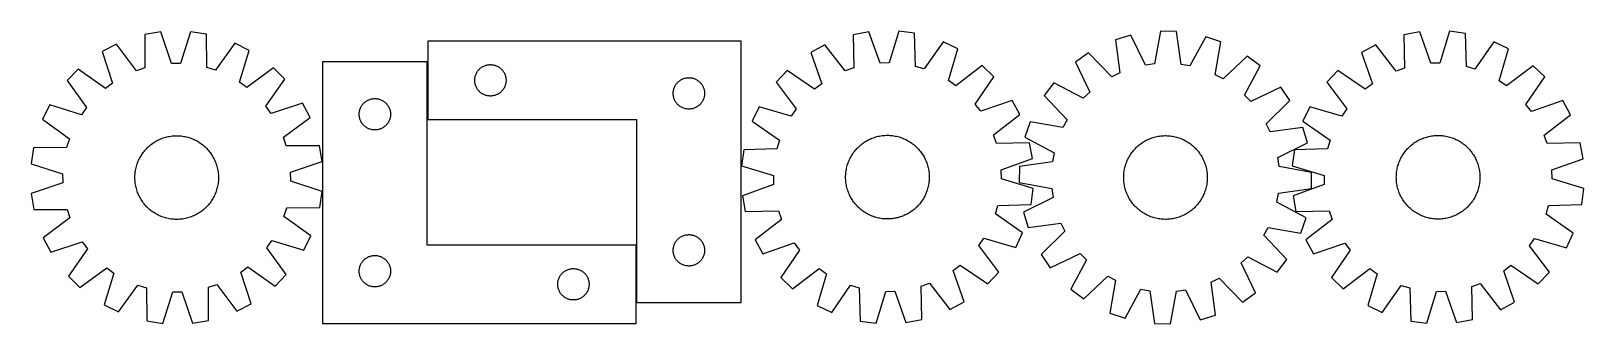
# Model space of a CAD drawing. Header units: millimetres. Extents: x 7 to 1493, y 7 to 286.
import ezdxf

# ---------------------------------------------------------------- set-up
doc = ezdxf.new("R2010")
doc.units = ezdxf.units.MM
doc.layers.add('CUT', color=7, linetype='CONTINUOUS', true_color=0x000000)

msp = doc.modelspace()

# ---------------------------------------------------------------- linework, layer by layer
at = {"layer": 'CUT'}
for p, q in [((131.037588, 285.662547), (115.858218, 283.149127)), ((115.858218, 283.149127), (115.905725, 251.3848)), ((141.231066, 255.578203), (131.037588, 285.662547)), ((159.575734, 285.862684), (149.805198, 255.638333)), ((174.788862, 283.562405), (159.575734, 285.862684)), ((175.186862, 251.800536), (174.788862, 283.562405)), ((808.783074, 285.779305), (793.65178, 282.991028)), ((793.65178, 282.991028), (794.275309, 251.232785)), ((819.520439, 255.884761), (808.783074, 285.779305)), ((837.312897, 286.496933), (828.092072, 256.100369)), ((852.565238, 284.472915), (837.312897, 286.496933)), ((853.539158, 252.723486), (852.565238, 284.472915)), ((1059.519235, 282.586226), (1044.793554, 278.126981)), ((1073.525241, 254.076464), (1059.519235, 282.586226)), ((1087.790822, 286.482788), (1082.019288, 255.247165)), ((1103.173759, 286.173296), (1087.790822, 286.482788)), ((1107.684262, 254.730807), (1103.173759, 286.173296)), ((1335.956951, 285.69834), (1320.823253, 282.923139)), ((1320.823253, 282.923139), (1321.419339, 251.16437)), ((1346.66848, 255.794529), (1335.956951, 285.69834)), ((1364.487384, 286.391315), (1355.240296, 256.00273)), ((1379.73797, 284.354118), (1364.487384, 286.391315)), ((1380.684454, 252.603859), (1379.73797, 284.354118)), ((88.778674, 274.140013), (75.118925, 267.058926)), ((107.769821, 248.67806), (88.778674, 274.140013)), ((201.992097, 274.933975), (183.359928, 249.20817)), ((215.749816, 268.045164), (201.992097, 274.933975)), ((206.313379, 237.714843), (215.749816, 268.045164)), ((686.518243, 276.960029), (386.518243, 276.960029)), ((386.518243, 276.960029), (386.518243, 201.960029)), ((686.518243, 26.960029), (686.518243, 276.960029)), ((766.740065, 273.492322), (753.210974, 266.164686)), ((786.189828, 248.37895), (766.740065, 273.492322)), ((879.920472, 276.33922), (861.757891, 250.279761)), ((893.800854, 269.701032), (879.920472, 276.33922)), ((884.915994, 239.204573), (893.800854, 269.701032)), ((1044.793554, 278.126981), (1048.956837, 246.636636)), ((1131.26574, 281.142746), (1116.124347, 253.219405)), ((1145.800145, 276.094812), (1131.26574, 281.142746)), ((1140.373624, 244.797406), (1145.800145, 276.094812)), ((1293.90334, 273.447692), (1280.367922, 266.13175)), ((1313.331396, 248.317523), (1293.90334, 273.447692)), ((1407.086166, 276.196788), (1388.901073, 250.153033)), ((1420.960806, 269.546608), (1407.086166, 276.196788)), ((1412.049596, 239.057838), (1420.960806, 269.546608)), ((75.118925, 267.058926), (84.979824, 236.863936)), ((149.805198, 255.638333), (141.231066, 255.578203)), ((385.985656, 257.020325), (285.985656, 257.020325)), ((285.985656, 257.020325), (285.985656, 7.020325)), ((385.985656, 82.020325), (385.985656, 257.020325)), ((438.796351, 252.319748), (439.468592, 252.700211)), ((439.468592, 252.700211), (440.159528, 253.045563)), ((440.159528, 253.045563), (440.867325, 253.354888)), ((440.867325, 253.354888), (441.590108, 253.627367)), ((441.590108, 253.627367), (442.325959, 253.862277)), ((442.325959, 253.862277), (443.072927, 254.058994)), ((443.072927, 254.058994), (443.829032, 254.216998)), ((443.829032, 254.216998), (444.592268, 254.335869)), ((444.592268, 254.335869), (445.360612, 254.415292)), ((445.360612, 254.415292), (446.132025, 254.455056)), ((446.132025, 254.455056), (446.904462, 254.455056)), ((446.904462, 254.455056), (447.675875, 254.415292)), ((447.675875, 254.415292), (448.444219, 254.335869)), ((448.444219, 254.335869), (449.207455, 254.216998)), ((449.207455, 254.216998), (449.96356, 254.058994)), ((449.96356, 254.058994), (450.710528, 253.862277)), ((450.710528, 253.862277), (451.446379, 253.627367)), ((451.446379, 253.627367), (452.169162, 253.354888)), ((452.169162, 253.354888), (452.876959, 253.045563)), ((452.876959, 253.045563), (453.567895, 252.700211)), ((453.567895, 252.700211), (454.240136, 252.319748)), ((753.210974, 266.164686), (763.617822, 236.153484)), ((828.092072, 256.100369), (819.520439, 255.884761)), ((861.757891, 250.279761), (853.539158, 252.723486)), ((917.303778, 253.512196), (891.977321, 234.340724)), ((928.453493, 242.90963), (917.303778, 253.512196)), ((1019.109781, 265.68473), (1006.482808, 256.89325)), ((1006.482808, 256.89325), (1020.173378, 228.230678)), ((1041.240285, 242.898429), (1019.109781, 265.68473)), ((1082.019288, 255.247165), (1073.525241, 254.076464)), ((1116.124347, 253.219405), (1107.684262, 254.730807)), ((1170.962681, 262.629575), (1147.933573, 240.751848)), ((1168.393465, 225.248612), (1183.225824, 253.337327)), ((1183.225824, 253.337327), (1170.962681, 262.629575)), ((1280.367922, 266.13175), (1290.748833, 236.111566)), ((1355.240296, 256.00273), (1346.66848, 255.794529)), ((1444.449732, 253.337469), (1419.106718, 234.187889)), ((1455.590281, 242.725272), (1444.449732, 253.337469)), ((52.148718, 250.12271), (41.345701, 239.167101)), ((41.345701, 239.167101), (60.054738, 213.497144)), ((78.078548, 231.77554), (52.148718, 250.12271)), ((115.905725, 251.3848), (107.769821, 248.67806)), ((183.359928, 249.20817), (175.186862, 251.800536)), ((238.955299, 251.432777), (213.285342, 232.72374)), ((231.563738, 214.69993), (249.910908, 240.629761)), ((249.910908, 240.629761), (238.955299, 251.432777)), ((431.518243, 239.460029), (431.538132, 240.23221)), ((431.538132, 238.687847), (431.518243, 239.460029)), ((431.538132, 240.23221), (431.597745, 241.002344)), ((431.597745, 237.917714), (431.538132, 238.687847)), ((431.597745, 241.002344), (431.696925, 241.768387)), ((431.696925, 237.15167), (431.597745, 237.917714)), ((431.696925, 241.768387), (431.835408, 242.52831)), ((431.835408, 242.52831), (432.012828, 243.280095)), ((432.012828, 243.280095), (432.228713, 244.021751)), ((432.228713, 244.021751), (432.482491, 244.75131)), ((432.482491, 244.75131), (432.77349, 245.466837)), ((432.77349, 245.466837), (433.100937, 246.166435)), ((433.100937, 246.166435), (433.463965, 246.84825)), ((433.463965, 246.84825), (433.86161, 247.510472)), ((433.86161, 247.510472), (434.292818, 248.151345)), ((434.292818, 248.151345), (434.756446, 248.769171)), ((434.756446, 248.769171), (435.251265, 249.36231)), ((435.251265, 249.36231), (435.775961, 249.929191)), ((435.775961, 249.929191), (436.329143, 250.468309)), ((436.329143, 250.468309), (436.909346, 250.978235)), ((436.909346, 250.978235), (437.515029, 251.457617)), ((437.515029, 251.457617), (438.144588, 251.905184)), ((438.144588, 251.905184), (438.796351, 252.319748)), ((454.240136, 252.319748), (454.891899, 251.905184)), ((454.891899, 251.905184), (455.521458, 251.457617)), ((455.521458, 251.457617), (456.127141, 250.978235)), ((456.127141, 250.978235), (456.707344, 250.468309)), ((456.707344, 250.468309), (457.260526, 249.929191)), ((457.260526, 249.929191), (457.785222, 249.36231)), ((457.785222, 249.36231), (458.280041, 248.769171)), ((458.280041, 248.769171), (458.743669, 248.151345)), ((458.743669, 248.151345), (459.174877, 247.510472)), ((459.174877, 247.510472), (459.572522, 246.84825)), ((459.572522, 246.84825), (459.93555, 246.166435)), ((459.93555, 246.166435), (460.262997, 245.466837)), ((460.262997, 245.466837), (460.553996, 244.75131)), ((460.553996, 244.75131), (460.807774, 244.021751)), ((460.807774, 244.021751), (461.023659, 243.280095)), ((461.023659, 243.280095), (461.201079, 242.52831)), ((461.201079, 242.52831), (461.339562, 241.768387)), ((461.339562, 241.768387), (461.438742, 241.002344)), ((461.438742, 237.917714), (461.339562, 237.15167)), ((461.438742, 241.002344), (461.498355, 240.23221)), ((461.498355, 238.687847), (461.438742, 237.917714)), ((461.498355, 240.23221), (461.518243, 239.460029)), ((461.518243, 239.460029), (461.498355, 238.687847)), ((625.775961, 237.429191), (626.329143, 237.968309)), ((626.329143, 237.968309), (626.909346, 238.478235)), ((626.909346, 238.478235), (627.515029, 238.957617)), ((627.515029, 238.957617), (628.144588, 239.405184)), ((628.144588, 239.405184), (628.796351, 239.819748)), ((628.796351, 239.819748), (629.468592, 240.200211)), ((629.468592, 240.200211), (630.159528, 240.545563)), ((630.159528, 240.545563), (630.867325, 240.854888)), ((630.867325, 240.854888), (631.590108, 241.127367)), ((631.590108, 241.127367), (632.325959, 241.362277)), ((632.325959, 241.362277), (633.072927, 241.558994)), ((633.072927, 241.558994), (633.829032, 241.716998)), ((633.829032, 241.716998), (634.592268, 241.835869)), ((634.592268, 241.835869), (635.360612, 241.915292)), ((635.360612, 241.915292), (636.132025, 241.955056)), ((636.132025, 241.955056), (636.904462, 241.955056)), ((636.904462, 241.955056), (637.675875, 241.915292)), ((637.675875, 241.915292), (638.444219, 241.835869)), ((638.444219, 241.835869), (639.207455, 241.716998)), ((639.207455, 241.716998), (639.96356, 241.558994)), ((639.96356, 241.558994), (640.710528, 241.362277)), ((640.710528, 241.362277), (641.446379, 241.127367)), ((641.446379, 241.127367), (642.169162, 240.854888)), ((642.169162, 240.854888), (642.876959, 240.545563)), ((642.876959, 240.545563), (643.567895, 240.200211)), ((643.567895, 240.200211), (644.240136, 239.819748)), ((644.240136, 239.819748), (644.891899, 239.405184)), ((644.891899, 239.405184), (645.521458, 238.957617)), ((645.521458, 238.957617), (646.127141, 238.478235)), ((646.127141, 238.478235), (646.707344, 237.968309)), ((646.707344, 237.968309), (647.260526, 237.429191)), ((730.551673, 248.814703), (719.949107, 237.664988)), ((756.809956, 230.940774), (730.551673, 248.814703)), ((794.275309, 251.232785), (786.189828, 248.37895)), ((891.977321, 234.340724), (884.915994, 239.204573)), ((910.579564, 216.651347), (928.453493, 242.90963)), ((1048.956837, 246.636636), (1041.240285, 242.898429)), ((1147.933573, 240.751848), (1140.373624, 244.797406)), ((1257.693638, 248.801353), (1247.081441, 237.660804)), ((1283.936466, 230.904741), (1257.693638, 248.801353)), ((1321.419339, 251.16437), (1313.331396, 248.317523)), ((1388.901073, 250.153033), (1380.684454, 252.603859)), ((1419.106718, 234.187889), (1412.049596, 239.057838)), ((1437.693669, 216.482444), (1455.590281, 242.725272)), ((84.979824, 236.863936), (78.078548, 231.77554)), ((213.285342, 232.72374), (206.313379, 237.714843)), ((431.835408, 236.391748), (431.696925, 237.15167)), ((432.012828, 235.639962), (431.835408, 236.391748)), ((432.228713, 234.898306), (432.012828, 235.639962)), ((432.482491, 234.168747), (432.228713, 234.898306)), ((432.77349, 233.45322), (432.482491, 234.168747)), ((433.100937, 232.753622), (432.77349, 233.45322)), ((433.463965, 232.071808), (433.100937, 232.753622)), ((433.86161, 231.409586), (433.463965, 232.071808)), ((434.292818, 230.768712), (433.86161, 231.409586)), ((434.756446, 230.150886), (434.292818, 230.768712)), ((435.251265, 229.557747), (434.756446, 230.150886)), ((435.775961, 228.990866), (435.251265, 229.557747)), ((436.329143, 228.451748), (435.775961, 228.990866)), ((436.909346, 227.941822), (436.329143, 228.451748)), ((437.515029, 227.46244), (436.909346, 227.941822)), ((438.144588, 227.014873), (437.515029, 227.46244)), ((438.796351, 226.600309), (438.144588, 227.014873)), ((439.468592, 226.219847), (438.796351, 226.600309)), ((440.159528, 225.874495), (439.468592, 226.219847)), ((440.867325, 225.565169), (440.159528, 225.874495)), ((441.590108, 225.29269), (440.867325, 225.565169)), ((442.325959, 225.05778), (441.590108, 225.29269)), ((443.072927, 224.861063), (442.325959, 225.05778)), ((443.829032, 224.703059), (443.072927, 224.861063)), ((444.592268, 224.584188), (443.829032, 224.703059)), ((445.360612, 224.504766), (444.592268, 224.584188)), ((446.132025, 224.465002), (445.360612, 224.504766)), ((446.904462, 224.465002), (446.132025, 224.465002)), ((447.675875, 224.504766), (446.904462, 224.465002)), ((448.444219, 224.584188), (447.675875, 224.504766)), ((449.207455, 224.703059), (448.444219, 224.584188)), ((449.96356, 224.861063), (449.207455, 224.703059)), ((450.710528, 225.05778), (449.96356, 224.861063)), ((451.446379, 225.29269), (450.710528, 225.05778)), ((452.169162, 225.565169), (451.446379, 225.29269)), ((452.876959, 225.874495), (452.169162, 225.565169)), ((453.567895, 226.219847), (452.876959, 225.874495)), ((454.240136, 226.600309), (453.567895, 226.219847)), ((454.891899, 227.014873), (454.240136, 226.600309)), ((455.521458, 227.46244), (454.891899, 227.014873)), ((456.127141, 227.941822), (455.521458, 227.46244)), ((456.707344, 228.451748), (456.127141, 227.941822)), ((457.260526, 228.990866), (456.707344, 228.451748)), ((457.785222, 229.557747), (457.260526, 228.990866)), ((458.280041, 230.150886), (457.785222, 229.557747)), ((458.743669, 230.768712), (458.280041, 230.150886)), ((459.174877, 231.409586), (458.743669, 230.768712)), ((459.572522, 232.071808), (459.174877, 231.409586)), ((459.93555, 232.753622), (459.572522, 232.071808)), ((460.262997, 233.45322), (459.93555, 232.753622)), ((460.553996, 234.168747), (460.262997, 233.45322)), ((460.807774, 234.898306), (460.553996, 234.168747)), ((461.023659, 235.639962), (460.807774, 234.898306)), ((461.201079, 236.391748), (461.023659, 235.639962)), ((461.339562, 237.15167), (461.201079, 236.391748)), ((621.518243, 226.960029), (621.538132, 227.73221)), ((621.538132, 226.187847), (621.518243, 226.960029)), ((621.538132, 227.73221), (621.597745, 228.502344)), ((621.597745, 225.417714), (621.538132, 226.187847)), ((621.597745, 228.502344), (621.696925, 229.268387)), ((621.696925, 224.65167), (621.597745, 225.417714)), ((621.696925, 229.268387), (621.835408, 230.02831)), ((621.835408, 223.891748), (621.696925, 224.65167)), ((621.835408, 230.02831), (622.012828, 230.780095)), ((622.012828, 223.139962), (621.835408, 223.891748)), ((622.012828, 230.780095), (622.228713, 231.521751)), ((622.228713, 222.398306), (622.012828, 223.139962)), ((622.228713, 231.521751), (622.482491, 232.25131)), ((622.482491, 232.25131), (622.77349, 232.966837)), ((622.77349, 232.966837), (623.100937, 233.666435)), ((623.100937, 233.666435), (623.463965, 234.34825)), ((623.463965, 234.34825), (623.86161, 235.010472)), ((623.86161, 235.010472), (624.292818, 235.651345)), ((624.292818, 235.651345), (624.756446, 236.269171)), ((624.756446, 236.269171), (625.251265, 236.86231)), ((625.251265, 236.86231), (625.775961, 237.429191)), ((647.260526, 237.429191), (647.785222, 236.86231)), ((647.785222, 236.86231), (648.280041, 236.269171)), ((648.280041, 236.269171), (648.743669, 235.651345)), ((648.743669, 235.651345), (649.174877, 235.010472)), ((649.174877, 235.010472), (649.572522, 234.34825)), ((649.572522, 234.34825), (649.93555, 233.666435)), ((649.93555, 233.666435), (650.262997, 232.966837)), ((650.262997, 232.966837), (650.553996, 232.25131)), ((650.553996, 232.25131), (650.807774, 231.521751)), ((650.807774, 231.521751), (651.023659, 230.780095)), ((651.023659, 223.139962), (650.807774, 222.398306)), ((651.023659, 230.780095), (651.201079, 230.02831)), ((651.201079, 223.891748), (651.023659, 223.139962)), ((651.201079, 230.02831), (651.339562, 229.268387)), ((651.339562, 224.65167), (651.201079, 223.891748)), ((651.339562, 229.268387), (651.438742, 228.502344)), ((651.438742, 225.417714), (651.339562, 224.65167)), ((651.438742, 228.502344), (651.498355, 227.73221)), ((651.498355, 226.187847), (651.438742, 225.417714)), ((651.498355, 227.73221), (651.518243, 226.960029)), ((651.518243, 226.960029), (651.498355, 226.187847)), ((719.949107, 237.664988), (739.120579, 212.338532)), ((763.617822, 236.153484), (756.809956, 230.940774)), ((985.900956, 237.123244), (976.608708, 224.860101)), ((976.608708, 224.860101), (998.486435, 201.830993)), ((1013.98967, 222.290885), (985.900956, 237.123244)), ((1020.173378, 228.230678), (1013.98967, 222.290885)), ((1174.333258, 219.064905), (1168.393465, 225.248612)), ((1202.99583, 232.755475), (1174.333258, 219.064905)), ((1211.78731, 220.128502), (1202.99583, 232.755475)), ((1247.081441, 237.660804), (1266.231021, 212.317791)), ((1290.748833, 236.111566), (1283.936466, 230.904741)), ((24.733314, 215.961619), (17.844504, 202.203899)), ((55.063635, 206.525181), (24.733314, 215.961619)), ((60.054738, 213.497144), (55.063635, 206.525181)), ((236.652133, 207.798654), (231.563738, 214.69993)), ((266.847123, 217.659553), (236.652133, 207.798654)), ((273.928211, 203.999804), (266.847123, 217.659553)), ((321.005545, 207.792507), (321.065158, 208.56264)), ((321.065158, 208.56264), (321.164337, 209.328684)), ((321.164337, 209.328684), (321.302821, 210.088606)), ((321.302821, 210.088606), (321.48024, 210.840392)), ((321.48024, 210.840392), (321.696125, 211.582048)), ((321.696125, 211.582048), (321.949904, 212.311607)), ((321.949904, 212.311607), (322.240902, 213.027134)), ((322.240902, 213.027134), (322.56835, 213.726732)), ((322.56835, 213.726732), (322.931377, 214.408546)), ((322.931377, 214.408546), (323.329022, 215.070768)), ((323.329022, 215.070768), (323.760231, 215.711642)), ((323.760231, 215.711642), (324.223859, 216.329468)), ((324.223859, 216.329468), (324.718677, 216.922607)), ((324.718677, 216.922607), (325.243373, 217.489488)), ((325.243373, 217.489488), (325.796556, 218.028606)), ((325.796556, 218.028606), (326.376758, 218.538532)), ((326.376758, 218.538532), (326.982442, 219.017914)), ((326.982442, 219.017914), (327.612, 219.465481)), ((327.612, 219.465481), (328.263764, 219.880045)), ((328.263764, 219.880045), (328.936005, 220.260507)), ((328.936005, 220.260507), (329.62694, 220.605859)), ((329.62694, 220.605859), (330.334737, 220.915185)), ((330.334737, 220.915185), (331.05752, 221.187664)), ((331.05752, 221.187664), (331.793371, 221.422574)), ((331.793371, 221.422574), (332.54034, 221.619291)), ((332.54034, 221.619291), (333.296444, 221.777295)), ((333.296444, 221.777295), (334.059681, 221.896166)), ((334.059681, 221.896166), (334.828024, 221.975588)), ((334.828024, 221.975588), (335.599437, 222.015352)), ((335.599437, 222.015352), (336.371875, 222.015352)), ((336.371875, 222.015352), (337.143288, 221.975588)), ((337.143288, 221.975588), (337.911631, 221.896166)), ((337.911631, 221.896166), (338.674867, 221.777295)), ((338.674867, 221.777295), (339.430972, 221.619291)), ((339.430972, 221.619291), (340.17794, 221.422574)), ((340.17794, 221.422574), (340.913792, 221.187664)), ((340.913792, 221.187664), (341.636574, 220.915185)), ((341.636574, 220.915185), (342.344372, 220.605859)), ((342.344372, 220.605859), (343.035307, 220.260507)), ((343.035307, 220.260507), (343.707548, 219.880045)), ((343.707548, 219.880045), (344.359312, 219.465481)), ((344.359312, 219.465481), (344.98887, 219.017914)), ((344.98887, 219.017914), (345.594554, 218.538532)), ((345.594554, 218.538532), (346.174756, 218.028606)), ((346.174756, 218.028606), (346.727939, 217.489488)), ((346.727939, 217.489488), (347.252635, 216.922607)), ((347.252635, 216.922607), (347.747453, 216.329468)), ((347.747453, 216.329468), (348.211081, 215.711642)), ((348.211081, 215.711642), (348.642289, 215.070768)), ((348.642289, 215.070768), (349.039934, 214.408546)), ((349.039934, 214.408546), (349.402962, 213.726732)), ((349.402962, 213.726732), (349.730409, 213.027134)), ((349.730409, 213.027134), (350.021408, 212.311607)), ((350.021408, 212.311607), (350.275187, 211.582048)), ((350.275187, 211.582048), (350.491072, 210.840392)), ((350.491072, 210.840392), (350.668491, 210.088606)), ((350.668491, 210.088606), (350.806974, 209.328684)), ((350.806974, 209.328684), (350.906154, 208.56264)), ((350.906154, 208.56264), (350.965767, 207.792507)), ((622.482491, 221.668747), (622.228713, 222.398306)), ((622.77349, 220.95322), (622.482491, 221.668747)), ((623.100937, 220.253622), (622.77349, 220.95322)), ((623.463965, 219.571808), (623.100937, 220.253622)), ((623.86161, 218.909586), (623.463965, 219.571808)), ((624.292818, 218.268712), (623.86161, 218.909586)), ((624.756446, 217.650886), (624.292818, 218.268712)), ((625.251265, 217.057747), (624.756446, 217.650886)), ((625.775961, 216.490866), (625.251265, 217.057747)), ((626.329143, 215.951748), (625.775961, 216.490866)), ((626.909346, 215.441822), (626.329143, 215.951748)), ((627.515029, 214.96244), (626.909346, 215.441822)), ((628.144588, 214.514873), (627.515029, 214.96244)), ((628.796351, 214.100309), (628.144588, 214.514873)), ((629.468592, 213.719847), (628.796351, 214.100309)), ((630.159528, 213.374495), (629.468592, 213.719847)), ((630.867325, 213.065169), (630.159528, 213.374495)), ((631.590108, 212.79269), (630.867325, 213.065169)), ((632.325959, 212.55778), (631.590108, 212.79269)), ((633.072927, 212.361063), (632.325959, 212.55778)), ((633.829032, 212.203059), (633.072927, 212.361063)), ((634.592268, 212.084188), (633.829032, 212.203059)), ((635.360612, 212.004766), (634.592268, 212.084188)), ((636.132025, 211.965002), (635.360612, 212.004766)), ((636.904462, 211.965002), (636.132025, 211.965002)), ((637.675875, 212.004766), (636.904462, 211.965002)), ((638.444219, 212.084188), (637.675875, 212.004766)), ((639.207455, 212.203059), (638.444219, 212.084188)), ((639.96356, 212.361063), (639.207455, 212.203059)), ((640.710528, 212.55778), (639.96356, 212.361063)), ((641.446379, 212.79269), (640.710528, 212.55778)), ((642.169162, 213.065169), (641.446379, 212.79269)), ((642.876959, 213.374495), (642.169162, 213.065169)), ((643.567895, 213.719847), (642.876959, 213.374495)), ((644.240136, 214.100309), (643.567895, 213.719847)), ((644.891899, 214.514873), (644.240136, 214.100309)), ((645.521458, 214.96244), (644.891899, 214.514873)), ((646.127141, 215.441822), (645.521458, 214.96244)), ((646.707344, 215.951748), (646.127141, 215.441822)), ((647.260526, 216.490866), (646.707344, 215.951748)), ((647.785222, 217.057747), (647.260526, 216.490866)), ((648.280041, 217.650886), (647.785222, 217.057747)), ((648.743669, 218.268712), (648.280041, 217.650886)), ((649.174877, 218.909586), (648.743669, 218.268712)), ((649.572522, 219.571808), (649.174877, 218.909586)), ((649.93555, 220.253622), (649.572522, 219.571808)), ((650.262997, 220.95322), (649.93555, 220.253622)), ((650.553996, 221.668747), (650.262997, 220.95322)), ((650.807774, 222.398306), (650.553996, 221.668747)), ((703.760271, 214.162065), (697.122083, 200.281683)), ((734.25673, 205.277204), (703.760271, 214.162065)), ((739.120579, 212.338532), (734.25673, 205.277204)), ((915.792273, 209.843481), (910.579564, 216.651347)), ((945.803476, 220.250329), (915.792273, 209.843481)), ((953.131112, 206.721238), (945.803476, 220.250329)), ((1189.001008, 197.997998), (1211.78731, 220.128502)), ((1230.872302, 214.171879), (1224.222122, 200.297238)), ((1261.361072, 205.260669), (1230.872302, 214.171879)), ((1266.231021, 212.317791), (1261.361072, 205.260669)), ((1442.900493, 209.670077), (1437.693669, 216.482444)), ((1472.920677, 220.050988), (1442.900493, 209.670077)), ((1480.23662, 206.51557), (1472.920677, 220.050988)), ((17.844504, 202.203899), (43.570308, 183.57173)), ((248.466257, 185.008657), (273.928211, 203.999804)), ((320.985656, 207.020325), (321.005545, 207.792507)), ((321.005545, 206.248144), (320.985656, 207.020325)), ((321.065158, 205.47801), (321.005545, 206.248144)), ((321.164337, 204.711967), (321.065158, 205.47801)), ((321.302821, 203.952044), (321.164337, 204.711967)), ((321.48024, 203.200259), (321.302821, 203.952044)), ((321.696125, 202.458603), (321.48024, 203.200259)), ((321.949904, 201.729044), (321.696125, 202.458603)), ((322.240902, 201.013517), (321.949904, 201.729044)), ((322.56835, 200.313919), (322.240902, 201.013517)), ((322.931377, 199.632104), (322.56835, 200.313919)), ((323.329022, 198.969883), (322.931377, 199.632104)), ((323.760231, 198.329009), (323.329022, 198.969883)), ((324.223859, 197.711183), (323.760231, 198.329009)), ((324.718677, 197.118044), (324.223859, 197.711183)), ((325.243373, 196.551163), (324.718677, 197.118044)), ((325.796556, 196.012045), (325.243373, 196.551163)), ((326.376758, 195.502119), (325.796556, 196.012045)), ((326.982442, 195.022737), (326.376758, 195.502119)), ((327.612, 194.57517), (326.982442, 195.022737)), ((328.263764, 194.160606), (327.612, 194.57517)), ((328.936005, 193.780143), (328.263764, 194.160606)), ((329.62694, 193.434791), (328.936005, 193.780143)), ((330.334737, 193.125466), (329.62694, 193.434791)), ((342.344372, 193.434791), (341.636574, 193.125466)), ((343.035307, 193.780143), (342.344372, 193.434791)), ((343.707548, 194.160606), (343.035307, 193.780143)), ((344.359312, 194.57517), (343.707548, 194.160606)), ((344.98887, 195.022737), (344.359312, 194.57517)), ((345.594554, 195.502119), (344.98887, 195.022737)), ((346.174756, 196.012045), (345.594554, 195.502119)), ((346.727939, 196.551163), (346.174756, 196.012045)), ((347.252635, 197.118044), (346.727939, 196.551163)), ((347.747453, 197.711183), (347.252635, 197.118044)), ((348.211081, 198.329009), (347.747453, 197.711183)), ((348.642289, 198.969883), (348.211081, 198.329009)), ((349.039934, 199.632104), (348.642289, 198.969883)), ((349.402962, 200.313919), (349.039934, 199.632104)), ((349.730409, 201.013517), (349.402962, 200.313919)), ((350.021408, 201.729044), (349.730409, 201.013517)), ((350.275187, 202.458603), (350.021408, 201.729044)), ((350.491072, 203.200259), (350.275187, 202.458603)), ((350.668491, 203.952044), (350.491072, 203.200259)), ((350.806974, 204.711967), (350.668491, 203.952044)), ((350.906154, 205.47801), (350.806974, 204.711967)), ((350.965767, 206.248144), (350.906154, 205.47801)), ((350.965767, 207.792507), (350.985656, 207.020325)), ((350.985656, 207.020325), (350.965767, 206.248144)), ((386.518243, 201.960029), (586.518243, 201.960029)), ((586.518243, 201.960029), (586.518243, 26.960029)), ((697.122083, 200.281683), (723.181542, 182.119102)), ((928.01774, 187.271475), (953.131112, 206.721238)), ((963.143471, 199.697565), (958.095537, 185.16316)), ((994.440877, 194.271044), (963.143471, 199.697565)), ((998.486435, 201.830993), (994.440877, 194.271044)), ((1192.739216, 190.281446), (1189.001008, 197.997998)), ((1224.229561, 194.444729), (1192.739216, 190.281446)), ((1224.222122, 200.297238), (1250.265877, 182.112145)), ((1228.688806, 179.719048), (1224.229561, 194.444729)), ((1455.10645, 187.087515), (1480.23662, 206.51557)), ((43.570308, 183.57173), (40.977942, 175.398664)), ((121.299899, 177.733382), (122.293443, 178.502717)), ((122.293443, 178.502717), (123.310663, 179.240464)), ((123.310663, 179.240464), (124.350554, 179.945895)), ((124.350554, 179.945895), (125.41209, 180.618314)), ((125.41209, 180.618314), (126.494224, 181.257058)), ((126.494224, 181.257058), (127.595887, 181.861497)), ((127.595887, 181.861497), (128.715992, 182.431033)), ((128.715992, 182.431033), (129.853434, 182.965104)), ((129.853434, 182.965104), (131.007091, 183.463184)), ((131.007091, 183.463184), (132.175823, 183.924781)), ((132.175823, 183.924781), (133.358477, 184.34944)), ((133.358477, 184.34944), (134.553887, 184.73674)), ((134.553887, 184.73674), (135.760873, 185.086301)), ((135.760873, 185.086301), (136.978243, 185.397778)), ((136.978243, 185.397778), (138.204795, 185.670862)), ((138.204795, 185.670862), (139.439321, 185.905284)), ((139.439321, 185.905284), (140.680601, 186.100813)), ((140.680601, 186.100813), (141.927409, 186.257256)), ((141.927409, 186.257256), (143.178517, 186.374459)), ((143.178517, 186.374459), (144.432689, 186.452306)), ((144.432689, 186.452306), (145.688687, 186.49072)), ((145.688687, 186.49072), (146.945272, 186.489663)), ((146.945272, 186.489663), (148.201204, 186.449136)), ((148.201204, 186.449136), (149.455242, 186.36918)), ((149.455242, 186.36918), (150.706151, 186.249872)), ((150.706151, 186.249872), (151.952695, 186.091332)), ((151.952695, 186.091332), (153.193644, 185.893715)), ((153.193644, 185.893715), (154.427773, 185.657216)), ((154.427773, 185.657216), (155.653865, 185.382069)), ((155.653865, 185.382069), (156.870709, 185.068545)), ((156.870709, 185.068545), (158.077105, 184.716954)), ((158.077105, 184.716954), (159.271862, 184.327643)), ((159.271862, 184.327643), (160.4538, 183.900995)), ((160.4538, 183.900995), (161.621754, 183.437433)), ((161.621754, 183.437433), (162.774571, 182.937413)), ((162.774571, 182.937413), (163.911113, 182.401429)), ((163.911113, 182.401429), (165.030259, 181.830009)), ((165.030259, 181.830009), (166.130903, 181.223719)), ((166.130903, 181.223719), (167.211961, 180.583155)), ((167.211961, 180.583155), (168.272364, 179.908951)), ((168.272364, 179.908951), (169.311067, 179.201771)), ((169.311067, 179.201771), (170.327044, 178.462314)), ((170.327044, 178.462314), (171.319293, 177.691309)), ((251.172997, 176.872753), (248.466257, 185.008657)), ((331.05752, 192.852987), (330.334737, 193.125466)), ((331.793371, 192.618077), (331.05752, 192.852987)), ((332.54034, 192.42136), (331.793371, 192.618077)), ((333.296444, 192.263356), (332.54034, 192.42136)), ((334.059681, 192.144485), (333.296444, 192.263356)), ((334.828024, 192.065063), (334.059681, 192.144485)), ((335.599437, 192.025298), (334.828024, 192.065063)), ((336.371875, 192.025298), (335.599437, 192.025298)), ((337.143288, 192.065063), (336.371875, 192.025298)), ((337.911631, 192.144485), (337.143288, 192.065063)), ((338.674867, 192.263356), (337.911631, 192.144485)), ((339.430972, 192.42136), (338.674867, 192.263356)), ((340.17794, 192.618077), (339.430972, 192.42136)), ((340.913792, 192.852987), (340.17794, 192.618077)), ((341.636574, 193.125466), (340.913792, 192.852987)), ((723.181542, 182.119102), (720.737817, 173.900368)), ((801.004226, 177.6913), (801.983655, 178.478525)), ((801.983655, 178.478525), (802.987329, 179.234598)), ((802.987329, 179.234598), (804.014257, 179.958771)), ((804.014257, 179.958771), (805.063424, 180.65033)), ((805.063424, 180.65033), (806.133797, 181.308593)), ((806.133797, 181.308593), (807.224317, 181.93291)), ((807.224317, 181.93291), (808.33391, 182.522665)), ((808.33391, 182.522665), (809.46148, 183.077275)), ((809.46148, 183.077275), (810.605914, 183.596195)), ((810.605914, 183.596195), (811.766083, 184.07891)), ((811.766083, 184.07891), (812.940843, 184.524945)), ((812.940843, 184.524945), (814.129033, 184.933861)), ((814.129033, 184.933861), (815.32948, 185.305252)), ((815.32948, 185.305252), (816.541002, 185.638754)), ((816.541002, 185.638754), (817.762401, 185.934036)), ((817.762401, 185.934036), (818.992472, 186.190807)), ((818.992472, 186.190807), (820.230002, 186.408814)), ((820.230002, 186.408814), (821.473768, 186.587842)), ((821.473768, 186.587842), (822.722545, 186.727714)), ((822.722545, 186.727714), (823.975099, 186.828291)), ((823.975099, 186.828291), (825.230194, 186.889476)), ((825.230194, 186.889476), (826.486591, 186.911206)), ((826.486591, 186.911206), (827.743051, 186.893462)), ((827.743051, 186.893462), (828.998334, 186.83626)), ((828.998334, 186.83626), (830.2512, 186.739657)), ((830.2512, 186.739657), (831.500414, 186.603748)), ((831.500414, 186.603748), (832.744743, 186.428667)), ((832.744743, 186.428667), (833.982958, 186.214588)), ((833.982958, 186.214588), (835.213838, 185.96172)), ((835.213838, 185.96172), (836.436168, 185.670315)), ((836.436168, 185.670315), (837.648741, 185.340659)), ((837.648741, 185.340659), (838.850361, 184.973078)), ((838.850361, 184.973078), (840.039842, 184.567935)), ((840.039842, 184.567935), (841.216011, 184.125629)), ((841.216011, 184.125629), (842.377706, 183.646597)), ((842.377706, 183.646597), (843.52378, 183.131311)), ((843.52378, 183.131311), (844.653104, 182.580281)), ((844.653104, 182.580281), (845.764563, 181.99405)), ((845.764563, 181.99405), (846.857059, 181.373196)), ((846.857059, 181.373196), (847.929514, 180.718332)), ((847.929514, 180.718332), (848.98087, 180.030105)), ((848.98087, 180.030105), (850.01009, 179.309194)), ((850.01009, 179.309194), (851.016158, 178.55631)), ((851.016158, 178.55631), (851.998081, 177.772195)), ((930.871575, 179.185994), (928.01774, 187.271475)), ((962.629817, 179.809523), (930.871575, 179.185994)), ((958.095537, 185.16316), (986.018878, 170.021767)), ((965.418094, 164.678229), (962.629817, 179.809523)), ((1067.553315, 177.698712), (1068.543553, 178.472299)), ((1068.543553, 178.472299), (1069.557601, 179.214399)), ((1069.557601, 179.214399), (1070.594459, 179.924282)), ((1070.594459, 179.924282), (1071.653103, 180.601245)), ((1071.653103, 180.601245), (1072.732488, 181.244622)), ((1072.732488, 181.244622), (1073.83155, 181.853777)), ((1073.83155, 181.853777), (1074.949204, 182.428109)), ((1074.949204, 182.428109), (1076.084346, 182.967052)), ((1076.084346, 182.967052), (1077.235857, 183.470072)), ((1077.235857, 183.470072), (1078.402599, 183.936675)), ((1078.402599, 183.936675), (1079.583423, 184.366399)), ((1079.583423, 184.366399), (1080.777162, 184.758821)), ((1080.777162, 184.758821), (1081.982637, 185.113553)), ((1081.982637, 185.113553), (1083.198661, 185.430244)), ((1083.198661, 185.430244), (1084.424032, 185.708584)), ((1084.424032, 185.708584), (1085.657541, 185.948296)), ((1085.657541, 185.948296), (1086.897971, 186.149144)), ((1086.897971, 186.149144), (1088.144098, 186.31093)), ((1088.144098, 186.31093), (1089.394692, 186.433495)), ((1089.394692, 186.433495), (1090.648518, 186.516717)), ((1090.648518, 186.516717), (1091.90434, 186.560515)), ((1091.90434, 186.560515), (1093.160918, 186.564844)), ((1093.160918, 186.564844), (1094.417012, 186.529702)), ((1094.417012, 186.529702), (1095.671382, 186.455121)), ((1095.671382, 186.455121), (1096.922791, 186.341177)), ((1096.922791, 186.341177), (1098.170003, 186.187982)), ((1098.170003, 186.187982), (1099.411788, 185.995686)), ((1099.411788, 185.995686), (1100.646919, 185.764479)), ((1100.646919, 185.764479), (1101.874179, 185.494591)), ((1101.874179, 185.494591), (1103.092356, 185.186286)), ((1103.092356, 185.186286), (1104.300248, 184.83987)), ((1104.300248, 184.83987), (1105.496662, 184.455683)), ((1105.496662, 184.455683), (1106.680419, 184.034106)), ((1106.680419, 184.034106), (1107.850349, 183.575555)), ((1107.850349, 183.575555), (1109.005299, 183.080481)), ((1109.005299, 183.080481), (1110.144128, 182.549373)), ((1110.144128, 182.549373), (1111.265713, 181.982757)), ((1111.265713, 181.982757), (1112.368946, 181.38119)), ((1112.368946, 181.38119), (1113.45274, 180.745266)), ((1113.45274, 180.745266), (1114.516023, 180.075613)), ((1114.516023, 180.075613), (1115.557748, 179.372893)), ((1115.557748, 179.372893), (1116.576886, 178.637797)), ((1116.576886, 178.637797), (1117.572431, 177.871053)), ((1200.179044, 165.713042), (1228.688806, 179.719048)), ((1250.265877, 182.112145), (1247.815051, 173.895527)), ((1328.084705, 177.617097), (1329.064815, 178.403476)), ((1329.064815, 178.403476), (1330.069142, 179.158681)), ((1330.069142, 179.158681), (1331.096695, 179.881967)), ((1331.096695, 179.881967), (1332.14646, 180.572619)), ((1332.14646, 180.572619), (1333.2174, 181.229957)), ((1333.2174, 181.229957), (1334.30846, 181.853331)), ((1334.30846, 181.853331), (1335.418562, 182.442127)), ((1335.418562, 182.442127), (1336.546611, 182.995763)), ((1336.546611, 182.995763), (1337.691493, 183.513693)), ((1337.691493, 183.513693), (1338.852079, 183.995406)), ((1338.852079, 183.995406), (1340.027223, 184.440426)), ((1340.027223, 184.440426), (1341.215766, 184.848314)), ((1341.215766, 184.848314), (1342.416534, 185.218669)), ((1342.416534, 185.218669), (1343.628343, 185.551123)), ((1343.628343, 185.551123), (1344.849997, 185.845349)), ((1344.849997, 185.845349), (1346.080289, 186.101058)), ((1346.080289, 186.101058), (1347.318007, 186.317995)), ((1347.318007, 186.317995), (1348.561928, 186.495948)), ((1348.561928, 186.495948), (1349.810825, 186.634741)), ((1349.810825, 186.634741), (1351.063465, 186.734236)), ((1351.063465, 186.734236), (1352.318612, 186.794336)), ((1352.318612, 186.794336), (1353.575028, 186.814981)), ((1353.575028, 186.814981), (1354.831473, 186.796151)), ((1354.831473, 186.796151), (1356.086705, 186.737864)), ((1356.086705, 186.737864), (1357.339488, 186.640178)), ((1357.339488, 186.640178), (1358.588584, 186.50319)), ((1358.588584, 186.50319), (1359.832761, 186.327034)), ((1359.832761, 186.327034), (1361.070791, 186.111885)), ((1361.070791, 186.111885), (1362.301451, 185.857954)), ((1362.301451, 185.857954), (1363.523529, 185.565492)), ((1363.523529, 185.565492), (1364.735817, 185.234789)), ((1364.735817, 185.234789), (1365.937119, 184.86617)), ((1365.937119, 184.86617), (1367.12625, 184.459999)), ((1367.12625, 184.459999), (1368.302035, 184.016676)), ((1368.302035, 184.016676), (1369.463316, 183.536641)), ((1369.463316, 183.536641), (1370.608945, 183.020365)), ((1370.608945, 183.020365), (1371.737792, 182.468359)), ((1371.737792, 182.468359), (1372.848744, 181.881168)), ((1372.848744, 181.881168), (1373.940703, 181.25937)), ((1373.940703, 181.25937), (1375.012592, 180.60358)), ((1375.012592, 180.60358), (1376.063353, 179.914445)), ((1376.063353, 179.914445), (1377.09195, 179.192644)), ((1377.09195, 179.192644), (1378.097367, 178.438891)), ((1378.097367, 178.438891), (1379.078611, 177.653929)), ((1457.953297, 178.999571), (1455.10645, 187.087515)), ((1489.712067, 179.595657), (1457.953297, 178.999571)), ((1492.487267, 164.461959), (1489.712067, 179.595657)), ((9.216073, 175.000664), (6.915794, 159.787536)), ((40.977942, 175.398664), (9.216073, 175.000664)), ((109.841065, 162.986373), (110.37705, 164.122915)), ((110.37705, 164.122915), (110.948469, 165.242061)), ((110.948469, 165.242061), (111.55476, 166.342705)), ((111.55476, 166.342705), (112.195323, 167.423763)), ((112.195323, 167.423763), (112.869528, 168.484166)), ((112.869528, 168.484166), (113.576707, 169.522869)), ((113.576707, 169.522869), (114.316164, 170.538847)), ((114.316164, 170.538847), (115.087169, 171.531096)), ((115.087169, 171.531096), (115.888961, 172.498637)), ((115.888961, 172.498637), (116.720749, 173.440516)), ((116.720749, 173.440516), (117.581711, 174.355804)), ((117.581711, 174.355804), (118.470998, 175.243596)), ((118.470998, 175.243596), (119.387732, 176.103017)), ((119.387732, 176.103017), (120.33101, 176.933219)), ((120.33101, 176.933219), (121.299899, 177.733382)), ((171.319293, 177.691309), (172.286835, 176.889517)), ((172.286835, 176.889517), (173.228714, 176.05773)), ((173.228714, 176.05773), (174.144002, 175.196768)), ((174.144002, 175.196768), (175.031794, 174.307481)), ((175.031794, 174.307481), (175.891215, 173.390746)), ((175.891215, 173.390746), (176.721417, 172.447469)), ((176.721417, 172.447469), (177.52158, 171.47858)), ((177.52158, 171.47858), (178.290914, 170.485035)), ((178.290914, 170.485035), (179.028661, 169.467815)), ((179.028661, 169.467815), (179.734093, 168.427924)), ((179.734093, 168.427924), (180.406512, 167.366388)), ((180.406512, 167.366388), (181.045256, 166.284254)), ((181.045256, 166.284254), (181.649694, 165.182592)), ((181.649694, 165.182592), (182.21923, 164.062486)), ((182.21923, 164.062486), (182.753302, 162.925044)), ((282.937325, 176.92026), (251.172997, 176.872753)), ((285.450745, 161.74089), (282.937325, 176.92026)), ((688.988388, 172.926449), (686.96437, 157.674108)), ((720.737817, 173.900368), (688.988388, 172.926449)), ((789.814706, 162.738916), (790.329992, 163.884991)), ((790.329992, 163.884991), (790.881022, 165.014315)), ((790.881022, 165.014315), (791.467253, 166.125773)), ((791.467253, 166.125773), (792.088107, 167.218269)), ((792.088107, 167.218269), (792.742971, 168.290725)), ((792.742971, 168.290725), (793.431198, 169.342081)), ((793.431198, 169.342081), (794.152109, 170.371301)), ((794.152109, 170.371301), (794.904993, 171.377369)), ((794.904993, 171.377369), (795.689107, 172.359291)), ((795.689107, 172.359291), (796.503678, 173.3161)), ((796.503678, 173.3161), (797.3479, 174.24685)), ((797.3479, 174.24685), (798.220941, 175.150623)), ((798.220941, 175.150623), (799.12194, 176.026527)), ((799.12194, 176.026527), (800.050006, 176.873698)), ((800.050006, 176.873698), (801.004226, 177.6913)), ((851.998081, 177.772195), (852.954889, 176.957625)), ((852.954889, 176.957625), (853.885639, 176.113403)), ((853.885639, 176.113403), (854.789412, 175.240362)), ((854.789412, 175.240362), (855.665317, 174.339363)), ((855.665317, 174.339363), (856.512488, 173.411296)), ((856.512488, 173.411296), (857.330089, 172.457077)), ((857.330089, 172.457077), (858.117315, 171.477647)), ((858.117315, 171.477647), (858.873387, 170.473974)), ((858.873387, 170.473974), (859.59756, 169.447046)), ((859.59756, 169.447046), (860.28912, 168.397879)), ((860.28912, 168.397879), (860.947383, 167.327506)), ((860.947383, 167.327506), (861.5717, 166.236986)), ((861.5717, 166.236986), (862.161454, 165.127393)), ((862.161454, 165.127393), (862.716065, 163.999823)), ((862.716065, 163.999823), (863.234984, 162.855389)), ((935.52355, 153.940863), (965.418094, 164.678229)), ((986.018878, 170.021767), (984.507476, 161.581682)), ((1056.157802, 162.902719), (1056.688909, 164.041548)), ((1056.688909, 164.041548), (1057.255526, 165.163133)), ((1057.255526, 165.163133), (1057.857093, 166.266367)), ((1057.857093, 166.266367), (1058.493017, 167.35016)), ((1058.493017, 167.35016), (1059.162669, 168.413444)), ((1059.162669, 168.413444), (1059.86539, 169.455168)), ((1059.86539, 169.455168), (1060.600485, 170.474306)), ((1060.600485, 170.474306), (1061.36723, 171.469851)), ((1061.36723, 171.469851), (1062.164867, 172.440821)), ((1062.164867, 172.440821), (1062.992609, 173.386257)), ((1062.992609, 173.386257), (1063.84964, 174.305227)), ((1063.84964, 174.305227), (1064.735113, 175.196823)), ((1064.735113, 175.196823), (1065.648155, 176.060166)), ((1065.648155, 176.060166), (1066.587865, 176.894403)), ((1066.587865, 176.894403), (1067.553315, 177.698712)), ((1117.572431, 177.871053), (1118.543401, 177.073416)), ((1118.543401, 177.073416), (1119.488837, 176.245674)), ((1119.488837, 176.245674), (1120.407806, 175.388643)), ((1120.407806, 175.388643), (1121.299403, 174.50317)), ((1121.299403, 174.50317), (1122.162745, 173.590128)), ((1122.162745, 173.590128), (1122.996983, 172.650418)), ((1122.996983, 172.650418), (1123.801292, 171.684968)), ((1123.801292, 171.684968), (1124.574878, 170.69473)), ((1124.574878, 170.69473), (1125.316979, 169.680682)), ((1125.316979, 169.680682), (1126.026861, 168.643824)), ((1126.026861, 168.643824), (1126.703825, 167.58518)), ((1126.703825, 167.58518), (1127.347202, 166.505795)), ((1127.347202, 166.505795), (1127.956357, 165.406733)), ((1127.956357, 165.406733), (1128.530689, 164.289079)), ((1128.530689, 164.289079), (1129.069631, 163.153937)), ((1201.349745, 157.218995), (1200.179044, 165.713042)), ((1216.064792, 172.949043), (1214.027595, 157.698457)), ((1247.815051, 173.895527), (1216.064792, 172.949043)), ((1316.88227, 162.674388), (1317.398545, 163.820018)), ((1317.398545, 163.820018), (1317.950551, 164.948865)), ((1317.950551, 164.948865), (1318.537743, 166.059816)), ((1318.537743, 166.059816), (1319.15954, 167.151775)), ((1319.15954, 167.151775), (1319.81533, 168.223664)), ((1319.81533, 168.223664), (1320.504466, 169.274426)), ((1320.504466, 169.274426), (1321.226266, 170.303022)), ((1321.226266, 170.303022), (1321.980019, 171.308439)), ((1321.980019, 171.308439), (1322.764982, 172.289684)), ((1322.764982, 172.289684), (1323.580378, 173.245788)), ((1323.580378, 173.245788), (1324.425404, 174.175808)), ((1324.425404, 174.175808), (1325.299226, 175.078827)), ((1325.299226, 175.078827), (1326.200981, 175.953952)), ((1326.200981, 175.953952), (1327.12978, 176.800321)), ((1327.12978, 176.800321), (1328.084705, 177.617097)), ((1379.078611, 177.653929), (1380.034715, 176.838532)), ((1380.034715, 176.838532), (1380.964736, 175.993506)), ((1380.964736, 175.993506), (1381.867754, 175.119684)), ((1381.867754, 175.119684), (1382.742879, 174.217929)), ((1382.742879, 174.217929), (1383.589248, 173.28913)), ((1383.589248, 173.28913), (1384.406025, 172.334205)), ((1384.406025, 172.334205), (1385.192404, 171.354095)), ((1385.192404, 171.354095), (1385.947609, 170.349768)), ((1385.947609, 170.349768), (1386.670894, 169.322215)), ((1386.670894, 169.322215), (1387.361547, 168.272451)), ((1387.361547, 168.272451), (1388.018884, 167.20151)), ((1388.018884, 167.20151), (1388.642259, 166.11045)), ((1388.642259, 166.11045), (1389.231054, 165.000348)), ((1389.231054, 165.000348), (1389.78469, 163.8723)), ((1389.78469, 163.8723), (1390.30262, 162.727417)), ((1462.583457, 153.75043), (1492.487267, 164.461959)), ((6.915794, 159.787536), (37.140145, 150.017001)), ((37.140145, 150.017001), (37.200275, 141.442868)), ((106.329342, 148.413006), (106.409299, 149.667045)), ((106.409299, 149.667045), (106.528606, 150.917953)), ((106.528606, 150.917953), (106.687146, 152.164497)), ((106.687146, 152.164497), (106.884764, 153.405446)), ((106.884764, 153.405446), (107.121262, 154.639576)), ((107.121262, 154.639576), (107.396409, 155.865667)), ((107.396409, 155.865667), (107.709933, 157.082511)), ((107.709933, 157.082511), (108.061524, 158.288907)), ((108.061524, 158.288907), (108.450835, 159.483664)), ((108.450835, 159.483664), (108.877483, 160.665602)), ((108.877483, 160.665602), (109.341045, 161.833556)), ((109.341045, 161.833556), (109.841065, 162.986373)), ((182.753302, 162.925044), (183.251382, 161.771388)), ((183.251382, 161.771388), (183.712979, 160.602656)), ((183.712979, 160.602656), (184.137637, 159.420001)), ((184.137637, 159.420001), (184.524938, 158.224591)), ((184.524938, 158.224591), (184.874499, 157.017606)), ((184.874499, 157.017606), (185.185975, 155.800236)), ((185.185975, 155.800236), (185.459059, 154.573683)), ((185.459059, 154.573683), (185.693482, 153.339157)), ((185.693482, 153.339157), (185.889011, 152.097878)), ((185.889011, 152.097878), (186.045454, 150.851069)), ((186.045454, 150.851069), (186.162657, 149.599961)), ((186.162657, 149.599961), (186.240504, 148.34579)), ((255.366401, 151.547413), (285.450745, 161.74089)), ((255.426531, 142.97328), (255.366401, 151.547413)), ((686.96437, 157.674108), (717.360934, 148.453283)), ((786.567841, 148.104262), (786.625043, 149.359544)), ((786.625043, 149.359544), (786.721646, 150.612411)), ((786.721646, 150.612411), (786.857555, 151.861625)), ((786.857555, 151.861625), (787.032636, 153.105954)), ((787.032636, 153.105954), (787.246715, 154.344169)), ((787.246715, 154.344169), (787.499582, 155.575049)), ((787.499582, 155.575049), (787.790988, 156.797378)), ((787.790988, 156.797378), (788.120644, 158.009951)), ((788.120644, 158.009951), (788.488225, 159.211572)), ((788.488225, 159.211572), (788.893368, 160.401053)), ((788.893368, 160.401053), (789.335674, 161.577221)), ((789.335674, 161.577221), (789.814706, 162.738916)), ((863.234984, 162.855389), (863.717699, 161.695219)), ((863.717699, 161.695219), (864.163735, 160.52046)), ((864.163735, 160.52046), (864.57265, 159.33227)), ((864.57265, 159.33227), (864.944042, 158.131822)), ((864.944042, 158.131822), (865.277543, 156.920301)), ((865.277543, 156.920301), (865.572825, 155.698902)), ((865.572825, 155.698902), (865.829596, 154.468831)), ((865.829596, 154.468831), (866.047603, 153.231301)), ((866.047603, 153.231301), (866.226631, 151.987535)), ((866.226631, 151.987535), (866.366503, 150.738758)), ((866.366503, 150.738758), (866.467081, 149.486204)), ((866.467081, 149.486204), (866.528265, 148.231109)), ((935.739158, 145.369231), (935.52355, 153.940863)), ((953.064987, 157.07118), (952.755495, 141.688242)), ((984.507476, 161.581682), (953.064987, 157.07118)), ((1052.708581, 148.314432), (1052.783162, 149.568802)), ((1052.783162, 149.568802), (1052.897106, 150.820211)), ((1052.897106, 150.820211), (1053.050301, 152.067423)), ((1053.050301, 152.067423), (1053.242597, 153.309208)), ((1053.242597, 153.309208), (1053.473803, 154.54434)), ((1053.473803, 154.54434), (1053.743692, 155.771599)), ((1053.743692, 155.771599), (1054.051997, 156.989776)), ((1054.051997, 156.989776), (1054.398413, 158.197668)), ((1054.398413, 158.197668), (1054.7826, 159.394083)), ((1054.7826, 159.394083), (1055.204177, 160.577839)), ((1055.204177, 160.577839), (1055.662728, 161.74777)), ((1055.662728, 161.74777), (1056.157802, 162.902719)), ((1129.069631, 163.153937), (1129.572652, 162.002426)), ((1129.572652, 162.002426), (1130.039255, 160.835684)), ((1130.039255, 160.835684), (1130.468979, 159.65486)), ((1130.468979, 159.65486), (1130.861401, 158.461121)), ((1130.861401, 158.461121), (1131.216132, 157.255645)), ((1131.216132, 157.255645), (1131.532824, 156.039622)), ((1131.532824, 156.039622), (1131.811163, 154.814251)), ((1131.811163, 154.814251), (1132.050875, 153.580742)), ((1132.050875, 153.580742), (1132.251724, 152.340312)), ((1132.251724, 152.340312), (1132.41351, 151.094185)), ((1132.41351, 151.094185), (1132.536075, 149.843591)), ((1132.536075, 149.843591), (1132.619297, 148.589765)), ((1232.585368, 151.447461), (1201.349745, 157.218995)), ((1214.027595, 157.698457), (1244.41618, 148.451368)), ((1232.275876, 136.064524), (1232.585368, 151.447461)), ((1313.622759, 148.042545), (1313.681046, 149.297778)), ((1313.681046, 149.297778), (1313.778732, 150.550561)), ((1313.778732, 150.550561), (1313.91572, 151.799657)), ((1313.91572, 151.799657), (1314.091876, 153.043833)), ((1314.091876, 153.043833), (1314.307025, 154.281863)), ((1314.307025, 154.281863), (1314.560956, 155.512524)), ((1314.560956, 155.512524), (1314.853418, 156.734601)), ((1314.853418, 156.734601), (1315.184121, 157.946889)), ((1315.184121, 157.946889), (1315.55274, 159.148191)), ((1315.55274, 159.148191), (1315.958912, 160.337322)), ((1315.958912, 160.337322), (1316.402234, 161.513108)), ((1316.402234, 161.513108), (1316.88227, 162.674388)), ((1390.30262, 162.727417), (1390.784333, 161.566831)), ((1390.784333, 161.566831), (1391.229353, 160.391687)), ((1391.229353, 160.391687), (1391.637242, 159.203144)), ((1391.637242, 159.203144), (1392.007596, 158.002376)), ((1392.007596, 158.002376), (1392.34005, 156.790567)), ((1392.34005, 156.790567), (1392.634277, 155.568913)), ((1392.634277, 155.568913), (1392.889985, 154.338621)), ((1392.889985, 154.338621), (1393.106923, 153.100903)), ((1393.106923, 153.100903), (1393.284876, 151.856982)), ((1393.284876, 151.856982), (1393.423668, 150.608085)), ((1393.423668, 150.608085), (1393.523163, 149.355445)), ((1393.523163, 149.355445), (1393.583263, 148.100298)), ((1462.791657, 145.178614), (1462.583457, 153.75043)), ((37.200275, 141.442868), (7.115931, 131.24939)), ((106.287758, 145.900489), (106.288815, 147.157074)), ((106.326172, 144.644491), (106.287758, 145.900489)), ((106.288815, 147.157074), (106.329342, 148.413006)), ((106.404019, 143.390319), (106.326172, 144.644491)), ((106.521222, 142.139212), (106.404019, 143.390319)), ((106.677665, 140.892403), (106.521222, 142.139212)), ((106.873194, 139.651123), (106.677665, 140.892403)), ((107.107617, 138.416598), (106.873194, 139.651123)), ((107.380701, 137.190045), (107.107617, 138.416598)), ((107.692177, 135.972675), (107.380701, 137.190045)), ((108.041738, 134.765689), (107.692177, 135.972675)), ((108.429039, 133.57028), (108.041738, 134.765689)), ((184.505152, 134.701373), (184.115841, 133.506617)), ((184.856743, 135.907769), (184.505152, 134.701373)), ((185.170267, 137.124613), (184.856743, 135.907769)), ((185.445414, 138.350705), (185.170267, 137.124613)), ((185.681913, 139.584834), (185.445414, 138.350705)), ((185.87953, 140.825783), (185.681913, 139.584834)), ((186.03807, 142.072327), (185.87953, 140.825783)), ((186.157377, 143.323236), (186.03807, 142.072327)), ((186.237334, 144.577275), (186.157377, 143.323236)), ((186.277861, 145.833206), (186.237334, 144.577275)), ((186.240504, 148.34579), (186.278918, 147.089791)), ((186.278918, 147.089791), (186.277861, 145.833206)), ((285.650882, 133.202745), (255.426531, 142.97328)), ((717.576542, 139.88165), (687.681998, 129.144284)), ((717.360934, 148.453283), (717.576542, 139.88165)), ((786.550096, 146.847802), (786.567841, 148.104262)), ((786.571827, 145.591404), (786.550096, 146.847802)), ((786.633012, 144.336309), (786.571827, 145.591404)), ((786.733589, 143.083755), (786.633012, 144.336309)), ((786.873461, 141.834979), (786.733589, 143.083755)), ((787.052489, 140.591212), (786.873461, 141.834979)), ((787.270496, 139.353682), (787.052489, 140.591212)), ((787.527267, 138.123611), (787.270496, 139.353682)), ((787.822549, 136.902212), (787.527267, 138.123611)), ((788.15605, 135.690691), (787.822549, 136.902212)), ((788.527442, 134.490243), (788.15605, 135.690691)), ((788.936357, 133.302053), (788.527442, 134.490243)), ((864.611868, 134.610942), (864.206724, 133.421461)), ((864.979449, 135.812562), (864.611868, 134.610942)), ((865.309104, 137.025135), (864.979449, 135.812562)), ((865.60051, 138.247465), (865.309104, 137.025135)), ((865.853377, 139.478345), (865.60051, 138.247465)), ((866.067457, 140.71656), (865.853377, 139.478345)), ((866.242537, 141.960888), (866.067457, 140.71656)), ((866.378446, 143.210102), (866.242537, 141.960888)), ((866.475049, 144.462969), (866.378446, 143.210102)), ((866.532251, 145.718252), (866.475049, 144.462969)), ((866.528265, 148.231109), (866.549996, 146.974712)), ((866.549996, 146.974712), (866.532251, 145.718252)), ((966.135722, 136.148405), (935.739158, 145.369231)), ((952.755495, 141.688242), (983.991118, 135.916708)), ((964.111704, 120.896065), (966.135722, 136.148405)), ((983.991118, 135.916708), (985.161819, 127.422661)), ((1052.673439, 147.058338), (1052.708581, 148.314432)), ((1052.677768, 145.80176), (1052.673439, 147.058338)), ((1052.721566, 144.545939), (1052.677768, 145.80176)), ((1052.804788, 143.292112), (1052.721566, 144.545939)), ((1052.927353, 142.041518), (1052.804788, 143.292112)), ((1053.089139, 140.795391), (1052.927353, 142.041518)), ((1053.289987, 139.554961), (1053.089139, 140.795391)), ((1053.529699, 138.321452), (1053.289987, 139.554961)), ((1053.808039, 137.096081), (1053.529699, 138.321452)), ((1054.12473, 135.880058), (1053.808039, 137.096081)), ((1054.479462, 134.674582), (1054.12473, 135.880058)), ((1054.871884, 133.480843), (1054.479462, 134.674582)), ((1130.942449, 134.938035), (1130.558263, 133.74162)), ((1131.288866, 136.145927), (1130.942449, 134.938035)), ((1131.597171, 137.364104), (1131.288866, 136.145927)), ((1131.867059, 138.591364), (1131.597171, 137.364104)), ((1132.098266, 139.826495), (1131.867059, 138.591364)), ((1132.290561, 141.06828), (1132.098266, 139.826495)), ((1132.443757, 142.315492), (1132.290561, 141.06828)), ((1132.557701, 143.566901), (1132.443757, 142.315492)), ((1132.632281, 144.821271), (1132.557701, 143.566901)), ((1132.619297, 148.589765), (1132.663094, 147.333943)), ((1132.667424, 146.077365), (1132.632281, 144.821271)), ((1132.663094, 147.333943), (1132.667424, 146.077365)), ((1200.833387, 131.554021), (1232.275876, 136.064524)), ((1244.624381, 139.879553), (1214.72057, 129.168024)), ((1244.41618, 148.451368), (1244.624381, 139.879553)), ((1313.603929, 146.786101), (1313.622759, 148.042545)), ((1313.624574, 145.529685), (1313.603929, 146.786101)), ((1313.684674, 144.274538), (1313.624574, 145.529685)), ((1313.784169, 143.021897), (1313.684674, 144.274538)), ((1313.922962, 141.773001), (1313.784169, 143.021897)), ((1314.100915, 140.52908), (1313.922962, 141.773001)), ((1314.317853, 139.291362), (1314.100915, 140.52908)), ((1314.573561, 138.061069), (1314.317853, 139.291362)), ((1314.867787, 136.839416), (1314.573561, 138.061069)), ((1315.200242, 135.627607), (1314.867787, 136.839416)), ((1315.570596, 134.426838), (1315.200242, 135.627607)), ((1315.978484, 133.238295), (1315.570596, 134.426838)), ((1391.655097, 134.481791), (1391.248926, 133.292661)), ((1392.023716, 135.683093), (1391.655097, 134.481791)), ((1392.35442, 136.895381), (1392.023716, 135.683093)), ((1392.646881, 138.117459), (1392.35442, 136.895381)), ((1392.900812, 139.34812), (1392.646881, 138.117459)), ((1393.115962, 140.586149), (1392.900812, 139.34812)), ((1393.292117, 141.830326), (1393.115962, 140.586149)), ((1393.429106, 143.079422), (1393.292117, 141.830326)), ((1393.526792, 144.332205), (1393.429106, 143.079422)), ((1393.585078, 145.587438), (1393.526792, 144.332205)), ((1393.583263, 148.100298), (1393.603908, 146.843882)), ((1393.603908, 146.843882), (1393.585078, 145.587438)), ((1493.180243, 135.931526), (1462.791657, 145.178614)), ((1491.143045, 120.68094), (1493.180243, 135.931526)), ((7.115931, 131.24939), (9.629351, 116.07002)), ((108.853697, 132.387625), (108.429039, 133.57028)), ((109.315294, 131.218893), (108.853697, 132.387625)), ((109.813374, 130.065236), (109.315294, 131.218893)), ((110.347446, 128.927794), (109.813374, 130.065236)), ((110.916982, 127.807689), (110.347446, 128.927794)), ((111.52142, 126.706026), (110.916982, 127.807689)), ((112.160164, 125.623893), (111.52142, 126.706026)), ((112.832583, 124.562356), (112.160164, 125.623893)), ((113.538015, 123.522465), (112.832583, 124.562356)), ((114.275762, 122.505245), (113.538015, 123.522465)), ((115.045096, 121.511701), (114.275762, 122.505245)), ((115.845259, 120.542812), (115.045096, 121.511701)), ((116.675461, 119.599534), (115.845259, 120.542812)), ((117.534882, 118.6828), (116.675461, 119.599534)), ((175.845928, 119.549764), (174.984965, 118.634477)), ((176.677715, 120.491643), (175.845928, 119.549764)), ((177.479507, 121.459185), (176.677715, 120.491643)), ((178.250512, 122.451434), (177.479507, 121.459185)), ((178.989969, 123.467411), (178.250512, 122.451434)), ((179.697149, 124.506114), (178.989969, 123.467411)), ((180.371353, 125.566518), (179.697149, 124.506114)), ((181.011916, 126.647575), (180.371353, 125.566518)), ((181.618207, 127.74822), (181.011916, 126.647575)), ((182.189626, 128.867365), (181.618207, 127.74822)), ((182.725611, 130.003907), (182.189626, 128.867365)), ((183.225631, 131.156724), (182.725611, 130.003907)), ((183.689193, 132.324678), (183.225631, 131.156724)), ((184.115841, 133.506617), (183.689193, 132.324678)), ((283.350603, 117.989617), (285.650882, 133.202745)), ((687.681998, 129.144284), (690.470275, 114.01299)), ((789.382393, 132.127294), (788.936357, 133.302053)), ((789.865108, 130.967125), (789.382393, 132.127294)), ((790.384027, 129.822691), (789.865108, 130.967125)), ((790.938638, 128.695121), (790.384027, 129.822691)), ((791.528393, 127.585528), (790.938638, 128.695121)), ((792.15271, 126.495007), (791.528393, 127.585528)), ((792.810973, 125.424635), (792.15271, 126.495007)), ((793.502532, 124.375467), (792.810973, 125.424635)), ((794.226705, 123.34854), (793.502532, 124.375467)), ((794.982778, 122.344866), (794.226705, 123.34854)), ((795.770003, 121.365436), (794.982778, 122.344866)), ((796.587605, 120.411217), (795.770003, 121.365436)), ((797.434776, 119.48315), (796.587605, 120.411217)), ((798.31068, 118.582152), (797.434776, 119.48315)), ((855.752193, 119.575664), (854.879151, 118.671891)), ((856.596415, 120.506414), (855.752193, 119.575664)), ((857.410985, 121.463222), (856.596415, 120.506414)), ((858.195099, 122.445145), (857.410985, 121.463222)), ((858.947983, 123.451213), (858.195099, 122.445145)), ((859.668895, 124.480432), (858.947983, 123.451213)), ((860.357122, 125.531789), (859.668895, 124.480432)), ((861.011985, 126.604244), (860.357122, 125.531789)), ((861.632839, 127.69674), (861.011985, 126.604244)), ((862.21907, 128.808199), (861.632839, 127.69674)), ((862.770101, 129.937522), (862.21907, 128.808199)), ((863.285386, 131.083597), (862.770101, 129.937522)), ((863.764418, 132.245292), (863.285386, 131.083597)), ((864.206724, 133.421461), (863.764418, 132.245292)), ((929.91855, 111.703412), (932.362275, 119.922145)), ((932.362275, 119.922145), (964.111704, 120.896065)), ((985.161819, 127.422661), (956.652057, 113.416655)), ((1055.301608, 132.30002), (1054.871884, 133.480843)), ((1055.768211, 131.133277), (1055.301608, 132.30002)), ((1056.271231, 129.981766), (1055.768211, 131.133277)), ((1056.810174, 128.846624), (1056.271231, 129.981766)), ((1057.384506, 127.72897), (1056.810174, 128.846624)), ((1057.993661, 126.629908), (1057.384506, 127.72897)), ((1058.637038, 125.550523), (1057.993661, 126.629908)), ((1059.314001, 124.491879), (1058.637038, 125.550523)), ((1060.023884, 123.455021), (1059.314001, 124.491879)), ((1060.765984, 122.440973), (1060.023884, 123.455021)), ((1061.539571, 121.450735), (1060.765984, 122.440973)), ((1062.34388, 120.485285), (1061.539571, 121.450735)), ((1063.178117, 119.545575), (1062.34388, 120.485285)), ((1064.04146, 118.632533), (1063.178117, 119.545575)), ((1122.348254, 119.749446), (1121.491223, 118.830477)), ((1123.175996, 120.694882), (1122.348254, 119.749446)), ((1123.973633, 121.665852), (1123.175996, 120.694882)), ((1124.740377, 122.661397), (1123.973633, 121.665852)), ((1125.475473, 123.680535), (1124.740377, 122.661397)), ((1126.178193, 124.722259), (1125.475473, 123.680535)), ((1126.847846, 125.785543), (1126.178193, 124.722259)), ((1127.483769, 126.869337), (1126.847846, 125.785543)), ((1128.085336, 127.97257), (1127.483769, 126.869337)), ((1128.651953, 129.094155), (1128.085336, 127.97257)), ((1129.183061, 130.232984), (1128.651953, 129.094155)), ((1129.678134, 131.387933), (1129.183061, 130.232984)), ((1130.136686, 132.557864), (1129.678134, 131.387933)), ((1130.558263, 133.74162), (1130.136686, 132.557864)), ((1199.321985, 123.113936), (1200.833387, 131.554021)), ((1227.245325, 107.972543), (1199.321985, 123.113936)), ((1214.72057, 129.168024), (1217.495771, 114.034326)), ((1316.423504, 132.063151), (1315.978484, 133.238295)), ((1316.905217, 130.902565), (1316.423504, 132.063151)), ((1317.423147, 129.757683), (1316.905217, 130.902565)), ((1317.976783, 128.629634), (1317.423147, 129.757683)), ((1318.565579, 127.519532), (1317.976783, 128.629634)), ((1319.188953, 126.428473), (1318.565579, 127.519532)), ((1319.846291, 125.357532), (1319.188953, 126.428473)), ((1320.536943, 124.307767), (1319.846291, 125.357532)), ((1321.260229, 123.280214), (1320.536943, 124.307767)), ((1322.015434, 122.275888), (1321.260229, 123.280214)), ((1322.801813, 121.295778), (1322.015434, 122.275888)), ((1323.61859, 120.340853), (1322.801813, 121.295778)), ((1324.464958, 119.412054), (1323.61859, 120.340853)), ((1325.340084, 118.510299), (1324.464958, 119.412054)), ((1382.782433, 119.454175), (1381.908611, 118.551156)), ((1383.627459, 120.384195), (1382.782433, 119.454175)), ((1384.442856, 121.340299), (1383.627459, 120.384195)), ((1385.227818, 122.321544), (1384.442856, 121.340299)), ((1385.981572, 123.32696), (1385.227818, 122.321544)), ((1386.703372, 124.355557), (1385.981572, 123.32696)), ((1387.392507, 125.406318), (1386.703372, 124.355557)), ((1388.048297, 126.478207), (1387.392507, 125.406318)), ((1388.670095, 127.570166), (1388.048297, 126.478207)), ((1389.257287, 128.681118), (1388.670095, 127.570166)), ((1389.809292, 129.809965), (1389.257287, 128.681118)), ((1390.325568, 130.955594), (1389.809292, 129.809965)), ((1390.805604, 132.116875), (1390.325568, 130.955594)), ((1391.248926, 133.292661), (1390.805604, 132.116875)), ((1456.941961, 111.517837), (1459.392787, 119.734456)), ((1459.392787, 119.734456), (1491.143045, 120.68094)), ((9.629351, 116.07002), (41.393679, 116.117527)), ((44.100419, 107.981623), (18.638465, 88.990476)), ((41.393679, 116.117527), (44.100419, 107.981623)), ((118.422674, 117.793513), (117.534882, 118.6828)), ((119.337962, 116.932551), (118.422674, 117.793513)), ((120.279841, 116.100763), (119.337962, 116.932551)), ((121.247383, 115.298972), (120.279841, 116.100763)), ((122.239632, 114.527967), (121.247383, 115.298972)), ((123.255609, 113.788509), (122.239632, 114.527967)), ((124.294312, 113.08133), (123.255609, 113.788509)), ((125.354715, 112.407125), (124.294312, 113.08133)), ((126.435773, 111.766562), (125.354715, 112.407125)), ((127.536417, 111.160271), (126.435773, 111.766562)), ((128.655563, 110.588852), (127.536417, 111.160271)), ((129.792105, 110.052868), (128.655563, 110.588852)), ((130.944922, 109.552848), (129.792105, 110.052868)), ((132.112876, 109.089285), (130.944922, 109.552848)), ((133.294814, 108.662638), (132.112876, 109.089285)), ((134.489571, 108.273326), (133.294814, 108.662638)), ((135.695967, 107.921735), (134.489571, 108.273326)), ((136.912811, 107.608212), (135.695967, 107.921735)), ((138.138903, 107.333065), (136.912811, 107.608212)), ((139.373032, 107.096566), (138.138903, 107.333065)), ((140.613981, 106.898949), (139.373032, 107.096566)), ((141.860525, 106.740408), (140.613981, 106.898949)), ((143.111434, 106.621101), (141.860525, 106.740408)), ((144.365473, 106.541144), (143.111434, 106.621101)), ((145.621404, 106.500618), (144.365473, 106.541144)), ((146.877989, 106.499561), (145.621404, 106.500618)), ((148.133987, 106.537974), (146.877989, 106.499561)), ((149.388159, 106.615821), (148.133987, 106.537974)), ((150.639267, 106.733024), (149.388159, 106.615821)), ((151.886076, 106.889467), (150.639267, 106.733024)), ((153.127355, 107.084997), (151.886076, 106.889467)), ((154.361881, 107.319419), (153.127355, 107.084997)), ((155.588433, 107.592503), (154.361881, 107.319419)), ((156.805803, 107.903979), (155.588433, 107.592503)), ((158.012789, 108.25354), (156.805803, 107.903979)), ((159.208199, 108.640841), (158.012789, 108.25354)), ((160.390853, 109.065499), (159.208199, 108.640841)), ((161.559586, 109.527096), (160.390853, 109.065499)), ((162.713242, 110.025176), (161.559586, 109.527096)), ((163.850684, 110.559248), (162.713242, 110.025176)), ((164.970789, 111.128784), (163.850684, 110.559248)), ((166.072452, 111.733222), (164.970789, 111.128784)), ((167.154586, 112.371966), (166.072452, 111.733222)), ((168.216122, 113.044386), (167.154586, 112.371966)), ((169.256013, 113.749817), (168.216122, 113.044386)), ((170.273233, 114.487564), (169.256013, 113.749817)), ((171.266778, 115.256898), (170.273233, 114.487564)), ((172.235667, 116.057061), (171.266778, 115.256898)), ((173.178944, 116.887263), (172.235667, 116.057061)), ((174.095678, 117.746684), (173.178944, 116.887263)), ((174.984965, 118.634477), (174.095678, 117.746684)), ((248.996368, 109.418551), (251.588734, 117.591617)), ((274.722172, 90.786381), (248.996368, 109.418551)), ((251.588734, 117.591617), (283.350603, 117.989617)), ((690.470275, 114.01299), (722.228518, 114.636519)), ((725.082353, 106.551039), (699.968981, 87.101275)), ((722.228518, 114.636519), (725.082353, 106.551039)), ((799.214453, 117.70911), (798.31068, 118.582152)), ((800.145203, 116.864888), (799.214453, 117.70911)), ((801.102012, 116.050318), (800.145203, 116.864888)), ((802.083934, 115.266204), (801.102012, 116.050318)), ((803.090002, 114.51332), (802.083934, 115.266204)), ((804.119222, 113.792408), (803.090002, 114.51332)), ((805.170578, 113.104181), (804.119222, 113.792408)), ((806.243034, 112.449318), (805.170578, 113.104181)), ((807.33553, 111.828464), (806.243034, 112.449318)), ((808.446988, 111.242233), (807.33553, 111.828464)), ((809.576312, 110.691202), (808.446988, 111.242233)), ((810.722387, 110.175917), (809.576312, 110.691202)), ((811.884082, 109.696885), (810.722387, 110.175917)), ((813.06025, 109.254579), (811.884082, 109.696885)), ((814.249731, 108.849435), (813.06025, 109.254579)), ((815.451352, 108.481854), (814.249731, 108.849435)), ((816.663925, 108.152198), (815.451352, 108.481854)), ((817.886254, 107.860793), (816.663925, 108.152198)), ((819.117134, 107.607926), (817.886254, 107.860793)), ((820.355349, 107.393846), (819.117134, 107.607926)), ((821.599678, 107.218766), (820.355349, 107.393846)), ((822.848892, 107.082857), (821.599678, 107.218766)), ((824.101758, 106.986253), (822.848892, 107.082857)), ((825.357041, 106.929051), (824.101758, 106.986253)), ((826.613501, 106.911307), (825.357041, 106.929051)), ((827.869899, 106.933038), (826.613501, 106.911307)), ((829.124994, 106.994222), (827.869899, 106.933038)), ((830.377547, 107.0948), (829.124994, 106.994222)), ((831.626324, 107.234672), (830.377547, 107.0948)), ((832.870091, 107.413699), (831.626324, 107.234672)), ((834.10762, 107.631706), (832.870091, 107.413699)), ((835.337692, 107.888478), (834.10762, 107.631706)), ((836.559091, 108.18376), (835.337692, 107.888478)), ((837.770612, 108.517261), (836.559091, 108.18376)), ((838.97106, 108.888653), (837.770612, 108.517261)), ((840.15925, 109.297568), (838.97106, 108.888653)), ((841.334009, 109.743603), (840.15925, 109.297568)), ((842.494178, 110.226319), (841.334009, 109.743603)), ((843.638612, 110.745238), (842.494178, 110.226319)), ((844.766182, 111.299849), (843.638612, 110.745238)), ((845.875775, 111.889603), (844.766182, 111.299849)), ((846.966296, 112.51392), (845.875775, 111.889603)), ((848.036668, 113.172183), (846.966296, 112.51392)), ((849.085835, 113.863742), (848.036668, 113.172183)), ((850.112763, 114.587916), (849.085835, 113.863742)), ((851.116437, 115.343988), (850.112763, 114.587916)), ((852.095867, 116.131214), (851.116437, 115.343988)), ((853.050086, 116.948815), (852.095867, 116.131214)), ((853.978153, 117.795986), (853.050086, 116.948815)), ((854.879151, 118.671891), (853.978153, 117.795986)), ((955.978009, 93.540831), (929.91855, 111.703412)), ((956.652057, 113.416655), (961.111302, 98.690974)), ((1064.933056, 117.74706), (1064.04146, 118.632533)), ((1065.852026, 116.890029), (1064.933056, 117.74706)), ((1066.797462, 116.062287), (1065.852026, 116.890029)), ((1067.768432, 115.26465), (1066.797462, 116.062287)), ((1068.763977, 114.497906), (1067.768432, 115.26465)), ((1069.783115, 113.76281), (1068.763977, 114.497906)), ((1070.824839, 113.06009), (1069.783115, 113.76281)), ((1071.888123, 112.390437), (1070.824839, 113.06009)), ((1072.971916, 111.754514), (1071.888123, 112.390437)), ((1074.07515, 111.152946), (1072.971916, 111.754514)), ((1075.196734, 110.58633), (1074.07515, 111.152946)), ((1076.335564, 110.055222), (1075.196734, 110.58633)), ((1077.490513, 109.560148), (1076.335564, 110.055222)), ((1078.660444, 109.101597), (1077.490513, 109.560148)), ((1079.8442, 108.68002), (1078.660444, 109.101597)), ((1081.040615, 108.295833), (1079.8442, 108.68002)), ((1082.248507, 107.949417), (1081.040615, 108.295833)), ((1083.466683, 107.641112), (1082.248507, 107.949417)), ((1084.693943, 107.371224), (1083.466683, 107.641112)), ((1085.929075, 107.140017), (1084.693943, 107.371224)), ((1087.17086, 106.947721), (1085.929075, 107.140017)), ((1088.418072, 106.794526), (1087.17086, 106.947721)), ((1089.66948, 106.680582), (1088.418072, 106.794526)), ((1090.923851, 106.606002), (1089.66948, 106.680582)), ((1092.179945, 106.570859), (1090.923851, 106.606002)), ((1093.436522, 106.575188), (1092.179945, 106.570859)), ((1094.692344, 106.618986), (1093.436522, 106.575188)), ((1095.946171, 106.702208), (1094.692344, 106.618986)), ((1097.196765, 106.824773), (1095.946171, 106.702208)), ((1098.442891, 106.986559), (1097.196765, 106.824773)), ((1099.683321, 107.187408), (1098.442891, 106.986559)), ((1100.916831, 107.42712), (1099.683321, 107.187408)), ((1102.142202, 107.705459), (1100.916831, 107.42712)), ((1103.358225, 108.022151), (1102.142202, 107.705459)), ((1104.563701, 108.376882), (1103.358225, 108.022151)), ((1105.75744, 108.769304), (1104.563701, 108.376882)), ((1106.938263, 109.199028), (1105.75744, 108.769304)), ((1108.105006, 109.665631), (1106.938263, 109.199028)), ((1109.256517, 110.168651), (1108.105006, 109.665631)), ((1110.391659, 110.707594), (1109.256517, 110.168651)), ((1111.509313, 111.281926), (1110.391659, 110.707594)), ((1112.608375, 111.891081), (1111.509313, 111.281926)), ((1113.68776, 112.534458), (1112.608375, 111.891081)), ((1114.746404, 113.211421), (1113.68776, 112.534458)), ((1115.783262, 113.921304), (1114.746404, 113.211421)), ((1116.79731, 114.663405), (1115.783262, 113.921304)), ((1117.787547, 115.436991), (1116.79731, 114.663405)), ((1118.752998, 116.2413), (1117.787547, 115.436991)), ((1119.692707, 117.075537), (1118.752998, 116.2413)), ((1120.60575, 117.93888), (1119.692707, 117.075537)), ((1121.491223, 118.830477), (1120.60575, 117.93888)), ((1217.495771, 114.034326), (1249.25454, 114.630412)), ((1222.197392, 93.438138), (1227.245325, 107.972543)), ((1252.101387, 106.542468), (1226.971218, 87.114413)), ((1249.25454, 114.630412), (1252.101387, 106.542468)), ((1326.243102, 117.636477), (1325.340084, 118.510299)), ((1327.173122, 116.791451), (1326.243102, 117.636477)), ((1328.129226, 115.976054), (1327.173122, 116.791451)), ((1329.110471, 115.191092), (1328.129226, 115.976054)), ((1330.115888, 114.437339), (1329.110471, 115.191092)), ((1331.144484, 113.715538), (1330.115888, 114.437339)), ((1332.195246, 113.026403), (1331.144484, 113.715538)), ((1333.267135, 112.370613), (1332.195246, 113.026403)), ((1334.359094, 111.748815), (1333.267135, 112.370613)), ((1335.470045, 111.161624), (1334.359094, 111.748815)), ((1336.598893, 110.609618), (1335.470045, 111.161624)), ((1337.744522, 110.093342), (1336.598893, 110.609618)), ((1338.905802, 109.613306), (1337.744522, 110.093342)), ((1340.081588, 109.169984), (1338.905802, 109.613306)), ((1341.270719, 108.763813), (1340.081588, 109.169984)), ((1342.472021, 108.395194), (1341.270719, 108.763813)), ((1343.684309, 108.06449), (1342.472021, 108.395194)), ((1344.906386, 107.772029), (1343.684309, 108.06449)), ((1346.137047, 107.518098), (1344.906386, 107.772029)), ((1347.375077, 107.302949), (1346.137047, 107.518098)), ((1348.619254, 107.126793), (1347.375077, 107.302949)), ((1349.86835, 106.989804), (1348.619254, 107.126793)), ((1351.121132, 106.892119), (1349.86835, 106.989804)), ((1352.376365, 106.833832), (1351.121132, 106.892119)), ((1353.632809, 106.815002), (1352.376365, 106.833832)), ((1354.889225, 106.835647), (1353.632809, 106.815002)), ((1356.144372, 106.895747), (1354.889225, 106.835647)), ((1357.397013, 106.995242), (1356.144372, 106.895747)), ((1358.64591, 107.134035), (1357.397013, 106.995242)), ((1359.889831, 107.311987), (1358.64591, 107.134035)), ((1361.127548, 107.528925), (1359.889831, 107.311987)), ((1362.357841, 107.784633), (1361.127548, 107.528925)), ((1363.579495, 108.07886), (1362.357841, 107.784633)), ((1364.791304, 108.411314), (1363.579495, 108.07886)), ((1365.992072, 108.781668), (1364.791304, 108.411314)), ((1367.180615, 109.189557), (1365.992072, 108.781668)), ((1368.355759, 109.634577), (1367.180615, 109.189557)), ((1369.516345, 110.11629), (1368.355759, 109.634577)), ((1370.661227, 110.63422), (1369.516345, 110.11629)), ((1371.789276, 111.187856), (1370.661227, 110.63422)), ((1372.899378, 111.776651), (1371.789276, 111.187856)), ((1373.990437, 112.400026), (1372.899378, 111.776651)), ((1375.061378, 113.057363), (1373.990437, 112.400026)), ((1376.111143, 113.748016), (1375.061378, 113.057363)), ((1377.138696, 114.471301), (1376.111143, 113.748016)), ((1378.143023, 115.226506), (1377.138696, 114.471301)), ((1379.123132, 116.012885), (1378.143023, 115.226506)), ((1380.078058, 116.829662), (1379.123132, 116.012885)), ((1381.006856, 117.676031), (1380.078058, 116.829662)), ((1381.908611, 118.551156), (1381.006856, 117.676031)), ((1482.985715, 93.332745), (1456.941961, 111.517837)), ((267.833362, 77.028662), (274.722172, 90.786381)), ((627.515029, 88.957617), (628.144588, 89.405184)), ((628.144588, 89.405184), (628.796351, 89.819748)), ((628.796351, 89.819748), (629.468592, 90.200211)), ((629.468592, 90.200211), (630.159528, 90.545563)), ((630.159528, 90.545563), (630.867325, 90.854888)), ((630.867325, 90.854888), (631.590108, 91.127367)), ((631.590108, 91.127367), (632.325959, 91.362277)), ((632.325959, 91.362277), (633.072927, 91.558994)), ((633.072927, 91.558994), (633.829032, 91.716998)), ((633.829032, 91.716998), (634.592268, 91.835869)), ((634.592268, 91.835869), (635.360612, 91.915292)), ((635.360612, 91.915292), (636.132025, 91.955056)), ((636.132025, 91.955056), (636.904462, 91.955056)), ((636.904462, 91.955056), (637.675875, 91.915292)), ((637.675875, 91.915292), (638.444219, 91.835869)), ((638.444219, 91.835869), (639.207455, 91.716998)), ((639.207455, 91.716998), (639.96356, 91.558994)), ((639.96356, 91.558994), (640.710528, 91.362277)), ((640.710528, 91.362277), (641.446379, 91.127367)), ((641.446379, 91.127367), (642.169162, 90.854888)), ((642.169162, 90.854888), (642.876959, 90.545563)), ((642.876959, 90.545563), (643.567895, 90.200211)), ((643.567895, 90.200211), (644.240136, 89.819748)), ((644.240136, 89.819748), (644.891899, 89.405184)), ((644.891899, 89.405184), (645.521458, 88.957617)), ((949.339821, 79.660449), (955.978009, 93.540831)), ((961.111302, 98.690974), (992.601647, 102.854257)), ((996.339854, 95.137706), (973.553553, 73.007201)), ((992.601647, 102.854257), (996.339854, 95.137706)), ((1186.854428, 91.30471), (1190.899986, 98.864659)), ((1208.732155, 68.275602), (1186.854428, 91.30471)), ((1190.899986, 98.864659), (1222.197392, 93.438138)), ((1476.335535, 79.458104), (1482.985715, 93.332745)), ((18.638465, 88.990476), (25.719553, 75.330727)), ((25.719553, 75.330727), (55.914543, 85.191626)), ((61.002938, 78.290351), (42.655768, 52.36052)), ((55.914543, 85.191626), (61.002938, 78.290351)), ((232.511938, 79.493136), (237.503041, 86.465099)), ((251.220975, 53.823179), (232.511938, 79.493136)), ((237.503041, 86.465099), (267.833362, 77.028662)), ((585.985656, 82.020325), (385.985656, 82.020325)), ((585.985656, 7.020325), (585.985656, 82.020325)), ((621.518243, 76.960029), (621.538132, 77.73221)), ((621.538132, 76.187847), (621.518243, 76.960029)), ((621.538132, 77.73221), (621.597745, 78.502344)), ((621.597745, 75.417714), (621.538132, 76.187847)), ((621.597745, 78.502344), (621.696925, 79.268387)), ((621.696925, 74.65167), (621.597745, 75.417714)), ((621.696925, 79.268387), (621.835408, 80.02831)), ((621.835408, 73.891748), (621.696925, 74.65167)), ((621.835408, 80.02831), (622.012828, 80.780095)), ((622.012828, 80.780095), (622.228713, 81.521751)), ((622.228713, 81.521751), (622.482491, 82.25131)), ((622.482491, 82.25131), (622.77349, 82.966837)), ((622.77349, 82.966837), (623.100937, 83.666435)), ((623.100937, 83.666435), (623.463965, 84.34825)), ((623.463965, 84.34825), (623.86161, 85.010472)), ((623.86161, 85.010472), (624.292818, 85.651345)), ((624.292818, 85.651345), (624.756446, 86.269171)), ((624.756446, 86.269171), (625.251265, 86.86231)), ((625.251265, 86.86231), (625.775961, 87.429191)), ((625.775961, 87.429191), (626.329143, 87.968309)), ((626.329143, 87.968309), (626.909346, 88.478235)), ((626.909346, 88.478235), (627.515029, 88.957617)), ((645.521458, 88.957617), (646.127141, 88.478235)), ((646.127141, 88.478235), (646.707344, 87.968309)), ((646.707344, 87.968309), (647.260526, 87.429191)), ((647.260526, 87.429191), (647.785222, 86.86231)), ((647.785222, 86.86231), (648.280041, 86.269171)), ((648.280041, 86.269171), (648.743669, 85.651345)), ((648.743669, 85.651345), (649.174877, 85.010472)), ((649.174877, 85.010472), (649.572522, 84.34825)), ((649.572522, 84.34825), (649.93555, 83.666435)), ((649.93555, 83.666435), (650.262997, 82.966837)), ((650.262997, 82.966837), (650.553996, 82.25131)), ((650.553996, 82.25131), (650.807774, 81.521751)), ((650.807774, 81.521751), (651.023659, 80.780095)), ((651.023659, 80.780095), (651.201079, 80.02831)), ((651.201079, 80.02831), (651.339562, 79.268387)), ((651.339562, 74.65167), (651.201079, 73.891748)), ((651.339562, 79.268387), (651.438742, 78.502344)), ((651.438742, 75.417714), (651.339562, 74.65167)), ((651.438742, 78.502344), (651.498355, 77.73221)), ((651.498355, 76.187847), (651.438742, 75.417714)), ((651.498355, 77.73221), (651.518243, 76.960029)), ((651.518243, 76.960029), (651.498355, 76.187847)), ((699.968981, 87.101275), (707.296617, 73.572184)), ((707.296617, 73.572184), (737.307819, 83.979032)), ((742.520528, 77.171167), (724.6466, 50.912884)), ((737.307819, 83.979032), (742.520528, 77.171167)), ((913.979513, 81.483982), (918.843362, 88.545309)), ((933.150985, 56.157525), (913.979513, 81.483982)), ((918.843362, 88.545309), (949.339821, 79.660449)), ((1226.971218, 87.114413), (1234.28716, 73.578995)), ((1234.28716, 73.578995), (1264.307344, 83.959906)), ((1269.514169, 77.147539), (1251.617557, 50.90471)), ((1264.307344, 83.959906), (1269.514169, 77.147539)), ((1440.976817, 81.312192), (1445.846766, 88.369314)), ((1460.126396, 55.969178), (1440.976817, 81.312192)), ((1445.846766, 88.369314), (1476.335535, 79.458104)), ((53.611377, 41.557503), (79.281334, 60.26654)), ((79.281334, 60.26654), (86.253297, 55.275438)), ((207.586852, 56.126345), (214.488128, 61.21474)), ((214.488128, 61.21474), (240.417958, 42.86757)), ((321.164337, 59.328684), (321.302821, 60.088606)), ((321.302821, 60.088606), (321.48024, 60.840392)), ((321.48024, 60.840392), (321.696125, 61.582048)), ((321.696125, 61.582048), (321.949904, 62.311607)), ((321.949904, 62.311607), (322.240902, 63.027134)), ((322.240902, 63.027134), (322.56835, 63.726732)), ((322.56835, 63.726732), (322.931377, 64.408546)), ((322.931377, 64.408546), (323.329022, 65.070768)), ((323.329022, 65.070768), (323.760231, 65.711642)), ((323.760231, 65.711642), (324.223859, 66.329468)), ((324.223859, 66.329468), (324.718677, 66.922607)), ((324.718677, 66.922607), (325.243373, 67.489488)), ((325.243373, 67.489488), (325.796556, 68.028606)), ((325.796556, 68.028606), (326.376758, 68.538532)), ((326.376758, 68.538532), (326.982442, 69.017914)), ((326.982442, 69.017914), (327.612, 69.465481)), ((327.612, 69.465481), (328.263764, 69.880045)), ((328.263764, 69.880045), (328.936005, 70.260507)), ((328.936005, 70.260507), (329.62694, 70.605859)), ((329.62694, 70.605859), (330.334737, 70.915185)), ((330.334737, 70.915185), (331.05752, 71.187664)), ((331.05752, 71.187664), (331.793371, 71.422574)), ((331.793371, 71.422574), (332.54034, 71.619291)), ((332.54034, 71.619291), (333.296444, 71.777295)), ((333.296444, 71.777295), (334.059681, 71.896166)), ((334.059681, 71.896166), (334.828024, 71.975588)), ((334.828024, 71.975588), (335.599437, 72.015352)), ((335.599437, 72.015352), (336.371875, 72.015352)), ((336.371875, 72.015352), (337.143288, 71.975588)), ((337.143288, 71.975588), (337.911631, 71.896166)), ((337.911631, 71.896166), (338.674867, 71.777295)), ((338.674867, 71.777295), (339.430972, 71.619291)), ((339.430972, 71.619291), (340.17794, 71.422574)), ((340.17794, 71.422574), (340.913792, 71.187664)), ((340.913792, 71.187664), (341.636574, 70.915185)), ((341.636574, 70.915185), (342.344372, 70.605859)), ((342.344372, 70.605859), (343.035307, 70.260507)), ((343.035307, 70.260507), (343.707548, 69.880045)), ((343.707548, 69.880045), (344.359312, 69.465481)), ((344.359312, 69.465481), (344.98887, 69.017914)), ((344.98887, 69.017914), (345.594554, 68.538532)), ((345.594554, 68.538532), (346.174756, 68.028606)), ((346.174756, 68.028606), (346.727939, 67.489488)), ((346.727939, 67.489488), (347.252635, 66.922607)), ((347.252635, 66.922607), (347.747453, 66.329468)), ((347.747453, 66.329468), (348.211081, 65.711642)), ((348.211081, 65.711642), (348.642289, 65.070768)), ((348.642289, 65.070768), (349.039934, 64.408546)), ((349.039934, 64.408546), (349.402962, 63.726732)), ((349.402962, 63.726732), (349.730409, 63.027134)), ((349.730409, 63.027134), (350.021408, 62.311607)), ((350.021408, 62.311607), (350.275187, 61.582048)), ((350.275187, 61.582048), (350.491072, 60.840392)), ((350.491072, 60.840392), (350.668491, 60.088606)), ((350.668491, 60.088606), (350.806974, 59.328684)), ((524.059681, 59.396166), (524.828024, 59.475588)), ((524.828024, 59.475588), (525.599437, 59.515352)), ((525.599437, 59.515352), (526.371875, 59.515352)), ((526.371875, 59.515352), (527.143288, 59.475588)), ((527.143288, 59.475588), (527.911631, 59.396166)), ((622.012828, 73.139962), (621.835408, 73.891748)), ((622.228713, 72.398306), (622.012828, 73.139962)), ((622.482491, 71.668747), (622.228713, 72.398306)), ((622.77349, 70.95322), (622.482491, 71.668747)), ((623.100937, 70.253622), (622.77349, 70.95322)), ((623.463965, 69.571808), (623.100937, 70.253622)), ((623.86161, 68.909586), (623.463965, 69.571808)), ((624.292818, 68.268712), (623.86161, 68.909586)), ((624.756446, 67.650886), (624.292818, 68.268712)), ((625.251265, 67.057747), (624.756446, 67.650886)), ((625.775961, 66.490866), (625.251265, 67.057747)), ((626.329143, 65.951748), (625.775961, 66.490866)), ((626.909346, 65.441822), (626.329143, 65.951748)), ((627.515029, 64.96244), (626.909346, 65.441822)), ((628.144588, 64.514873), (627.515029, 64.96244)), ((628.796351, 64.100309), (628.144588, 64.514873)), ((629.468592, 63.719847), (628.796351, 64.100309)), ((630.159528, 63.374495), (629.468592, 63.719847)), ((630.867325, 63.065169), (630.159528, 63.374495)), ((631.590108, 62.79269), (630.867325, 63.065169)), ((632.325959, 62.55778), (631.590108, 62.79269)), ((633.072927, 62.361063), (632.325959, 62.55778)), ((633.829032, 62.203059), (633.072927, 62.361063)), ((634.592268, 62.084188), (633.829032, 62.203059)), ((635.360612, 62.004766), (634.592268, 62.084188)), ((636.132025, 61.965002), (635.360612, 62.004766)), ((636.904462, 61.965002), (636.132025, 61.965002)), ((637.675875, 62.004766), (636.904462, 61.965002)), ((638.444219, 62.084188), (637.675875, 62.004766)), ((639.207455, 62.203059), (638.444219, 62.084188)), ((639.96356, 62.361063), (639.207455, 62.203059)), ((640.710528, 62.55778), (639.96356, 62.361063)), ((641.446379, 62.79269), (640.710528, 62.55778)), ((642.169162, 63.065169), (641.446379, 62.79269)), ((642.876959, 63.374495), (642.169162, 63.065169)), ((643.567895, 63.719847), (642.876959, 63.374495)), ((644.240136, 64.100309), (643.567895, 63.719847)), ((644.891899, 64.514873), (644.240136, 64.100309)), ((645.521458, 64.96244), (644.891899, 64.514873)), ((646.127141, 65.441822), (645.521458, 64.96244)), ((646.707344, 65.951748), (646.127141, 65.441822)), ((647.260526, 66.490866), (646.707344, 65.951748)), ((647.785222, 67.057747), (647.260526, 66.490866)), ((648.280041, 67.650886), (647.785222, 67.057747)), ((648.743669, 68.268712), (648.280041, 67.650886)), ((649.174877, 68.909586), (648.743669, 68.268712)), ((649.572522, 69.571808), (649.174877, 68.909586)), ((649.93555, 70.253622), (649.572522, 69.571808)), ((650.262997, 70.95322), (649.93555, 70.253622)), ((650.553996, 71.668747), (650.262997, 70.95322)), ((650.807774, 72.398306), (650.553996, 71.668747)), ((651.023659, 73.139962), (650.807774, 72.398306)), ((651.201079, 73.891748), (651.023659, 73.139962)), ((735.796315, 40.310318), (761.122771, 59.48179)), ((761.122771, 59.48179), (768.184099, 54.617941)), ((889.482271, 57.66903), (896.290136, 62.881739)), ((896.290136, 62.881739), (922.548419, 45.00781)), ((973.553553, 73.007201), (982.345032, 60.380229)), ((982.345032, 60.380229), (1011.007605, 74.070798)), ((1016.947397, 67.887091), (1002.115039, 39.798376)), ((1011.007605, 74.070798), (1016.947397, 67.887091)), ((1165.167485, 64.905025), (1171.351192, 70.844818)), ((1178.858054, 36.242453), (1165.167485, 64.905025)), ((1171.351192, 70.844818), (1199.439907, 56.012459)), ((1199.439907, 56.012459), (1208.732155, 68.275602)), ((1416.459004, 57.518417), (1423.271372, 62.725242)), ((1423.271372, 62.725242), (1449.5142, 44.828629)), ((42.655768, 52.36052), (53.611377, 41.557503)), ((86.253297, 55.275438), (76.81686, 24.945116)), ((217.447751, 25.931355), (207.586852, 56.126345)), ((240.417958, 42.86757), (251.220975, 53.823179)), ((320.985656, 57.020325), (321.005545, 57.792507)), ((321.005545, 56.248144), (320.985656, 57.020325)), ((321.005545, 57.792507), (321.065158, 58.56264)), ((321.065158, 55.47801), (321.005545, 56.248144)), ((321.065158, 58.56264), (321.164337, 59.328684)), ((321.164337, 54.711967), (321.065158, 55.47801)), ((321.302821, 53.952044), (321.164337, 54.711967)), ((321.48024, 53.200259), (321.302821, 53.952044)), ((321.696125, 52.458603), (321.48024, 53.200259)), ((321.949904, 51.729044), (321.696125, 52.458603)), ((322.240902, 51.013517), (321.949904, 51.729044)), ((322.56835, 50.313919), (322.240902, 51.013517)), ((322.931377, 49.632104), (322.56835, 50.313919)), ((323.329022, 48.969883), (322.931377, 49.632104)), ((323.760231, 48.329009), (323.329022, 48.969883)), ((324.223859, 47.711183), (323.760231, 48.329009)), ((324.718677, 47.118044), (324.223859, 47.711183)), ((325.243373, 46.551163), (324.718677, 47.118044)), ((325.796556, 46.012045), (325.243373, 46.551163)), ((326.376758, 45.502119), (325.796556, 46.012045)), ((326.982442, 45.022737), (326.376758, 45.502119)), ((327.612, 44.57517), (326.982442, 45.022737)), ((344.98887, 45.022737), (344.359312, 44.57517)), ((345.594554, 45.502119), (344.98887, 45.022737)), ((346.174756, 46.012045), (345.594554, 45.502119)), ((346.727939, 46.551163), (346.174756, 46.012045)), ((347.252635, 47.118044), (346.727939, 46.551163)), ((347.747453, 47.711183), (347.252635, 47.118044)), ((348.211081, 48.329009), (347.747453, 47.711183)), ((348.642289, 48.969883), (348.211081, 48.329009)), ((349.039934, 49.632104), (348.642289, 48.969883)), ((349.402962, 50.313919), (349.039934, 49.632104)), ((349.730409, 51.013517), (349.402962, 50.313919)), ((350.021408, 51.729044), (349.730409, 51.013517)), ((350.275187, 52.458603), (350.021408, 51.729044)), ((350.491072, 53.200259), (350.275187, 52.458603)), ((350.668491, 53.952044), (350.491072, 53.200259)), ((350.806974, 54.711967), (350.668491, 53.952044)), ((350.806974, 59.328684), (350.906154, 58.56264)), ((350.906154, 55.47801), (350.806974, 54.711967)), ((350.906154, 58.56264), (350.965767, 57.792507)), ((350.965767, 56.248144), (350.906154, 55.47801)), ((350.965767, 57.792507), (350.985656, 57.020325)), ((350.985656, 57.020325), (350.965767, 56.248144)), ((510.985656, 44.520325), (511.005545, 45.292507)), ((511.005545, 45.292507), (511.065158, 46.06264)), ((511.065158, 46.06264), (511.164337, 46.828684)), ((511.164337, 46.828684), (511.302821, 47.588606)), ((511.302821, 47.588606), (511.48024, 48.340392)), ((511.48024, 48.340392), (511.696125, 49.082048)), ((511.696125, 49.082048), (511.949904, 49.811607)), ((511.949904, 49.811607), (512.240902, 50.527134)), ((512.240902, 50.527134), (512.56835, 51.226732)), ((512.56835, 51.226732), (512.931377, 51.908546)), ((512.931377, 51.908546), (513.329022, 52.570768)), ((513.329022, 52.570768), (513.760231, 53.211642)), ((513.760231, 53.211642), (514.223859, 53.829468)), ((514.223859, 53.829468), (514.718677, 54.422607)), ((514.718677, 54.422607), (515.243373, 54.989488)), ((515.243373, 54.989488), (515.796556, 55.528606)), ((515.796556, 55.528606), (516.376758, 56.038532)), ((516.376758, 56.038532), (516.982442, 56.517914)), ((516.982442, 56.517914), (517.612, 56.965481)), ((517.612, 56.965481), (518.263764, 57.380045)), ((518.263764, 57.380045), (518.936005, 57.760507)), ((518.936005, 57.760507), (519.62694, 58.105859)), ((519.62694, 58.105859), (520.334737, 58.415185)), ((520.334737, 58.415185), (521.05752, 58.687664)), ((521.05752, 58.687664), (521.793371, 58.922574)), ((521.793371, 58.922574), (522.54034, 59.119291)), ((522.54034, 59.119291), (523.296444, 59.277295)), ((523.296444, 59.277295), (524.059681, 59.396166)), ((527.911631, 59.396166), (528.674867, 59.277295)), ((528.674867, 59.277295), (529.430972, 59.119291)), ((529.430972, 59.119291), (530.17794, 58.922574)), ((530.17794, 58.922574), (530.913792, 58.687664)), ((530.913792, 58.687664), (531.636574, 58.415185)), ((531.636574, 58.415185), (532.344372, 58.105859)), ((532.344372, 58.105859), (533.035307, 57.760507)), ((533.035307, 57.760507), (533.707548, 57.380045)), ((533.707548, 57.380045), (534.359312, 56.965481)), ((534.359312, 56.965481), (534.98887, 56.517914)), ((534.98887, 56.517914), (535.594554, 56.038532)), ((535.594554, 56.038532), (536.174756, 55.528606)), ((536.174756, 55.528606), (536.727939, 54.989488)), ((536.727939, 54.989488), (537.252635, 54.422607)), ((537.252635, 54.422607), (537.747453, 53.829468)), ((537.747453, 53.829468), (538.211081, 53.211642)), ((538.211081, 53.211642), (538.642289, 52.570768)), ((538.642289, 52.570768), (539.039934, 51.908546)), ((539.039934, 51.908546), (539.402962, 51.226732)), ((539.402962, 51.226732), (539.730409, 50.527134)), ((539.730409, 50.527134), (540.021408, 49.811607)), ((540.021408, 49.811607), (540.275187, 49.082048)), ((540.275187, 49.082048), (540.491072, 48.340392)), ((540.491072, 48.340392), (540.668491, 47.588606)), ((540.668491, 47.588606), (540.806974, 46.828684)), ((540.806974, 46.828684), (540.906154, 46.06264)), ((540.906154, 46.06264), (540.965767, 45.292507)), ((540.965767, 45.292507), (540.985656, 44.520325)), ((724.6466, 50.912884), (735.796315, 40.310318)), ((768.184099, 54.617941), (759.299238, 24.121482)), ((858.824784, 42.589728), (866.910264, 45.443563)), ((866.910264, 45.443563), (886.360028, 20.330191)), ((899.889119, 27.657827), (889.482271, 57.66903)), ((922.548419, 45.00781), (933.150985, 56.157525)), ((1014.378182, 30.506128), (1037.40729, 52.383855)), ((1037.40729, 52.383855), (1044.967239, 48.338297)), ((1044.967239, 48.338297), (1039.540718, 17.040891)), ((1136.384025, 46.499067), (1144.100577, 50.237274)), ((1140.547309, 15.008722), (1136.384025, 46.499067)), ((1144.100577, 50.237274), (1166.231082, 27.450973)), ((1251.617557, 50.90471), (1262.758106, 40.292514)), ((1262.758106, 40.292514), (1288.101119, 59.442094)), ((1295.158241, 54.572145), (1286.247031, 24.083375)), ((1288.101119, 59.442094), (1295.158241, 54.572145)), ((1385.788498, 42.465613), (1393.876442, 45.31246)), ((1393.876442, 45.31246), (1413.304497, 20.182291)), ((1426.839915, 27.498233), (1416.459004, 57.518417)), ((1449.5142, 44.828629), (1460.126396, 55.969178)), ((90.574579, 18.056306), (109.206748, 43.78211)), ((109.206748, 43.78211), (117.379815, 41.189745)), ((117.379815, 41.189745), (117.777814, 9.427875)), ((132.990942, 7.127597), (142.761478, 37.351948)), ((142.761478, 37.351948), (151.335611, 37.412078)), ((151.335611, 37.412078), (161.529088, 7.327734)), ((176.660951, 41.605481), (184.796855, 44.312221)), ((176.708458, 9.841154), (176.660951, 41.605481)), ((184.796855, 44.312221), (203.788002, 18.850267)), ((328.263764, 44.160606), (327.612, 44.57517)), ((328.936005, 43.780143), (328.263764, 44.160606)), ((329.62694, 43.434791), (328.936005, 43.780143)), ((330.334737, 43.125466), (329.62694, 43.434791)), ((331.05752, 42.852987), (330.334737, 43.125466)), ((331.793371, 42.618077), (331.05752, 42.852987)), ((332.54034, 42.42136), (331.793371, 42.618077)), ((333.296444, 42.263356), (332.54034, 42.42136)), ((334.059681, 42.144485), (333.296444, 42.263356)), ((334.828024, 42.065063), (334.059681, 42.144485)), ((335.599437, 42.025298), (334.828024, 42.065063)), ((336.371875, 42.025298), (335.599437, 42.025298)), ((337.143288, 42.065063), (336.371875, 42.025298)), ((337.911631, 42.144485), (337.143288, 42.065063)), ((338.674867, 42.263356), (337.911631, 42.144485)), ((339.430972, 42.42136), (338.674867, 42.263356)), ((340.17794, 42.618077), (339.430972, 42.42136)), ((340.913792, 42.852987), (340.17794, 42.618077)), ((341.636574, 43.125466), (340.913792, 42.852987)), ((342.344372, 43.434791), (341.636574, 43.125466)), ((343.035307, 43.780143), (342.344372, 43.434791)), ((343.707548, 44.160606), (343.035307, 43.780143)), ((344.359312, 44.57517), (343.707548, 44.160606)), ((511.005545, 43.748144), (510.985656, 44.520325)), ((511.065158, 42.97801), (511.005545, 43.748144)), ((511.164337, 42.211967), (511.065158, 42.97801)), ((511.302821, 41.452044), (511.164337, 42.211967)), ((511.48024, 40.700259), (511.302821, 41.452044)), ((511.696125, 39.958603), (511.48024, 40.700259)), ((511.949904, 39.229044), (511.696125, 39.958603)), ((512.240902, 38.513517), (511.949904, 39.229044)), ((512.56835, 37.813919), (512.240902, 38.513517)), ((512.931377, 37.132104), (512.56835, 37.813919)), ((513.329022, 36.469883), (512.931377, 37.132104)), ((513.760231, 35.829009), (513.329022, 36.469883)), ((514.223859, 35.211183), (513.760231, 35.829009)), ((514.718677, 34.618044), (514.223859, 35.211183)), ((515.243373, 34.051163), (514.718677, 34.618044)), ((515.796556, 33.512045), (515.243373, 34.051163)), ((516.376758, 33.002119), (515.796556, 33.512045)), ((516.982442, 32.522737), (516.376758, 33.002119)), ((517.612, 32.07517), (516.982442, 32.522737)), ((518.263764, 31.660606), (517.612, 32.07517)), ((518.936005, 31.280143), (518.263764, 31.660606)), ((519.62694, 30.934791), (518.936005, 31.280143)), ((520.334737, 30.625466), (519.62694, 30.934791)), ((521.05752, 30.352987), (520.334737, 30.625466)), ((521.793371, 30.118077), (521.05752, 30.352987)), ((522.54034, 29.92136), (521.793371, 30.118077)), ((523.296444, 29.763356), (522.54034, 29.92136)), ((524.059681, 29.644485), (523.296444, 29.763356)), ((528.674867, 29.763356), (527.911631, 29.644485)), ((529.430972, 29.92136), (528.674867, 29.763356)), ((530.17794, 30.118077), (529.430972, 29.92136)), ((530.913792, 30.352987), (530.17794, 30.118077)), ((531.636574, 30.625466), (530.913792, 30.352987)), ((532.344372, 30.934791), (531.636574, 30.625466)), ((533.035307, 31.280143), (532.344372, 30.934791)), ((533.707548, 31.660606), (533.035307, 31.280143)), ((534.359312, 32.07517), (533.707548, 31.660606)), ((534.98887, 32.522737), (534.359312, 32.07517)), ((535.594554, 33.002119), (534.98887, 32.522737)), ((536.174756, 33.512045), (535.594554, 33.002119)), ((536.727939, 34.051163), (536.174756, 33.512045)), ((537.252635, 34.618044), (536.727939, 34.051163)), ((537.747453, 35.211183), (537.252635, 34.618044)), ((538.211081, 35.829009), (537.747453, 35.211183)), ((538.642289, 36.469883), (538.211081, 35.829009)), ((539.039934, 37.132104), (538.642289, 36.469883)), ((539.402962, 37.813919), (539.039934, 37.132104)), ((539.730409, 38.513517), (539.402962, 37.813919)), ((540.021408, 39.229044), (539.730409, 38.513517)), ((540.275187, 39.958603), (540.021408, 39.229044)), ((540.491072, 40.700259), (540.275187, 39.958603)), ((540.668491, 41.452044), (540.491072, 40.700259)), ((540.806974, 42.211967), (540.668491, 41.452044)), ((540.906154, 42.97801), (540.806974, 42.211967)), ((540.965767, 43.748144), (540.906154, 42.97801)), ((540.985656, 44.520325), (540.965767, 43.748144)), ((773.17962, 17.483294), (791.342201, 43.542753)), ((791.342201, 43.542753), (799.560935, 41.099027)), ((799.560935, 41.099027), (800.534854, 9.349599)), ((815.787195, 7.32558), (825.00802, 37.722145)), ((825.00802, 37.722145), (833.579653, 37.937752)), ((833.579653, 37.937752), (844.317018, 8.043209)), ((859.448312, 10.831486), (858.824784, 42.589728)), ((1002.115039, 39.798376), (1014.378182, 30.506128)), ((1054.075122, 11.992957), (1069.216516, 39.916298)), ((1069.216516, 39.916298), (1077.656601, 38.404896)), ((1077.656601, 38.404896), (1082.167103, 6.962407)), ((1097.550041, 6.652915), (1103.321575, 37.888538)), ((1103.321575, 37.888538), (1111.815621, 39.059239)), ((1111.815621, 39.059239), (1125.821628, 10.549477)), ((1166.231082, 27.450973), (1178.858054, 36.242453)), ((1300.121672, 17.433195), (1318.306765, 43.476949)), ((1318.306765, 43.476949), (1326.523384, 41.026123)), ((1326.523384, 41.026123), (1327.469867, 9.275865)), ((1342.720453, 7.238667), (1351.967542, 37.627253)), ((1351.967542, 37.627253), (1360.539357, 37.835453)), ((1360.539357, 37.835453), (1371.250887, 7.931643)), ((1386.384584, 10.706843), (1385.788498, 42.465613)), ((76.81686, 24.945116), (90.574579, 18.056306)), ((203.788002, 18.850267), (217.447751, 25.931355)), ((524.828024, 29.565063), (524.059681, 29.644485)), ((525.599437, 29.525298), (524.828024, 29.565063)), ((526.371875, 29.525298), (525.599437, 29.525298)), ((527.143288, 29.565063), (526.371875, 29.525298)), ((527.911631, 29.644485), (527.143288, 29.565063)), ((586.518243, 26.960029), (686.518243, 26.960029)), ((759.299238, 24.121482), (773.17962, 17.483294)), ((886.360028, 20.330191), (899.889119, 27.657827)), ((1039.540718, 17.040891), (1054.075122, 11.992957)), ((1125.821628, 10.549477), (1140.547309, 15.008722)), ((1286.247031, 24.083375), (1300.121672, 17.433195)), ((1413.304497, 20.182291), (1426.839915, 27.498233)), ((117.777814, 9.427875), (132.990942, 7.127597)), ((161.529088, 7.327734), (176.708458, 9.841154)), ((285.985656, 7.020325), (585.985656, 7.020325)), ((800.534854, 9.349599), (815.787195, 7.32558)), ((844.317018, 8.043209), (859.448312, 10.831486)), ((1082.167103, 6.962407), (1097.550041, 6.652915)), ((1327.469867, 9.275865), (1342.720453, 7.238667)), ((1371.250887, 7.931643), (1386.384584, 10.706843))]:
    msp.add_line(p, q, dxfattribs=at)

doc.saveas('drawing.dxf')
